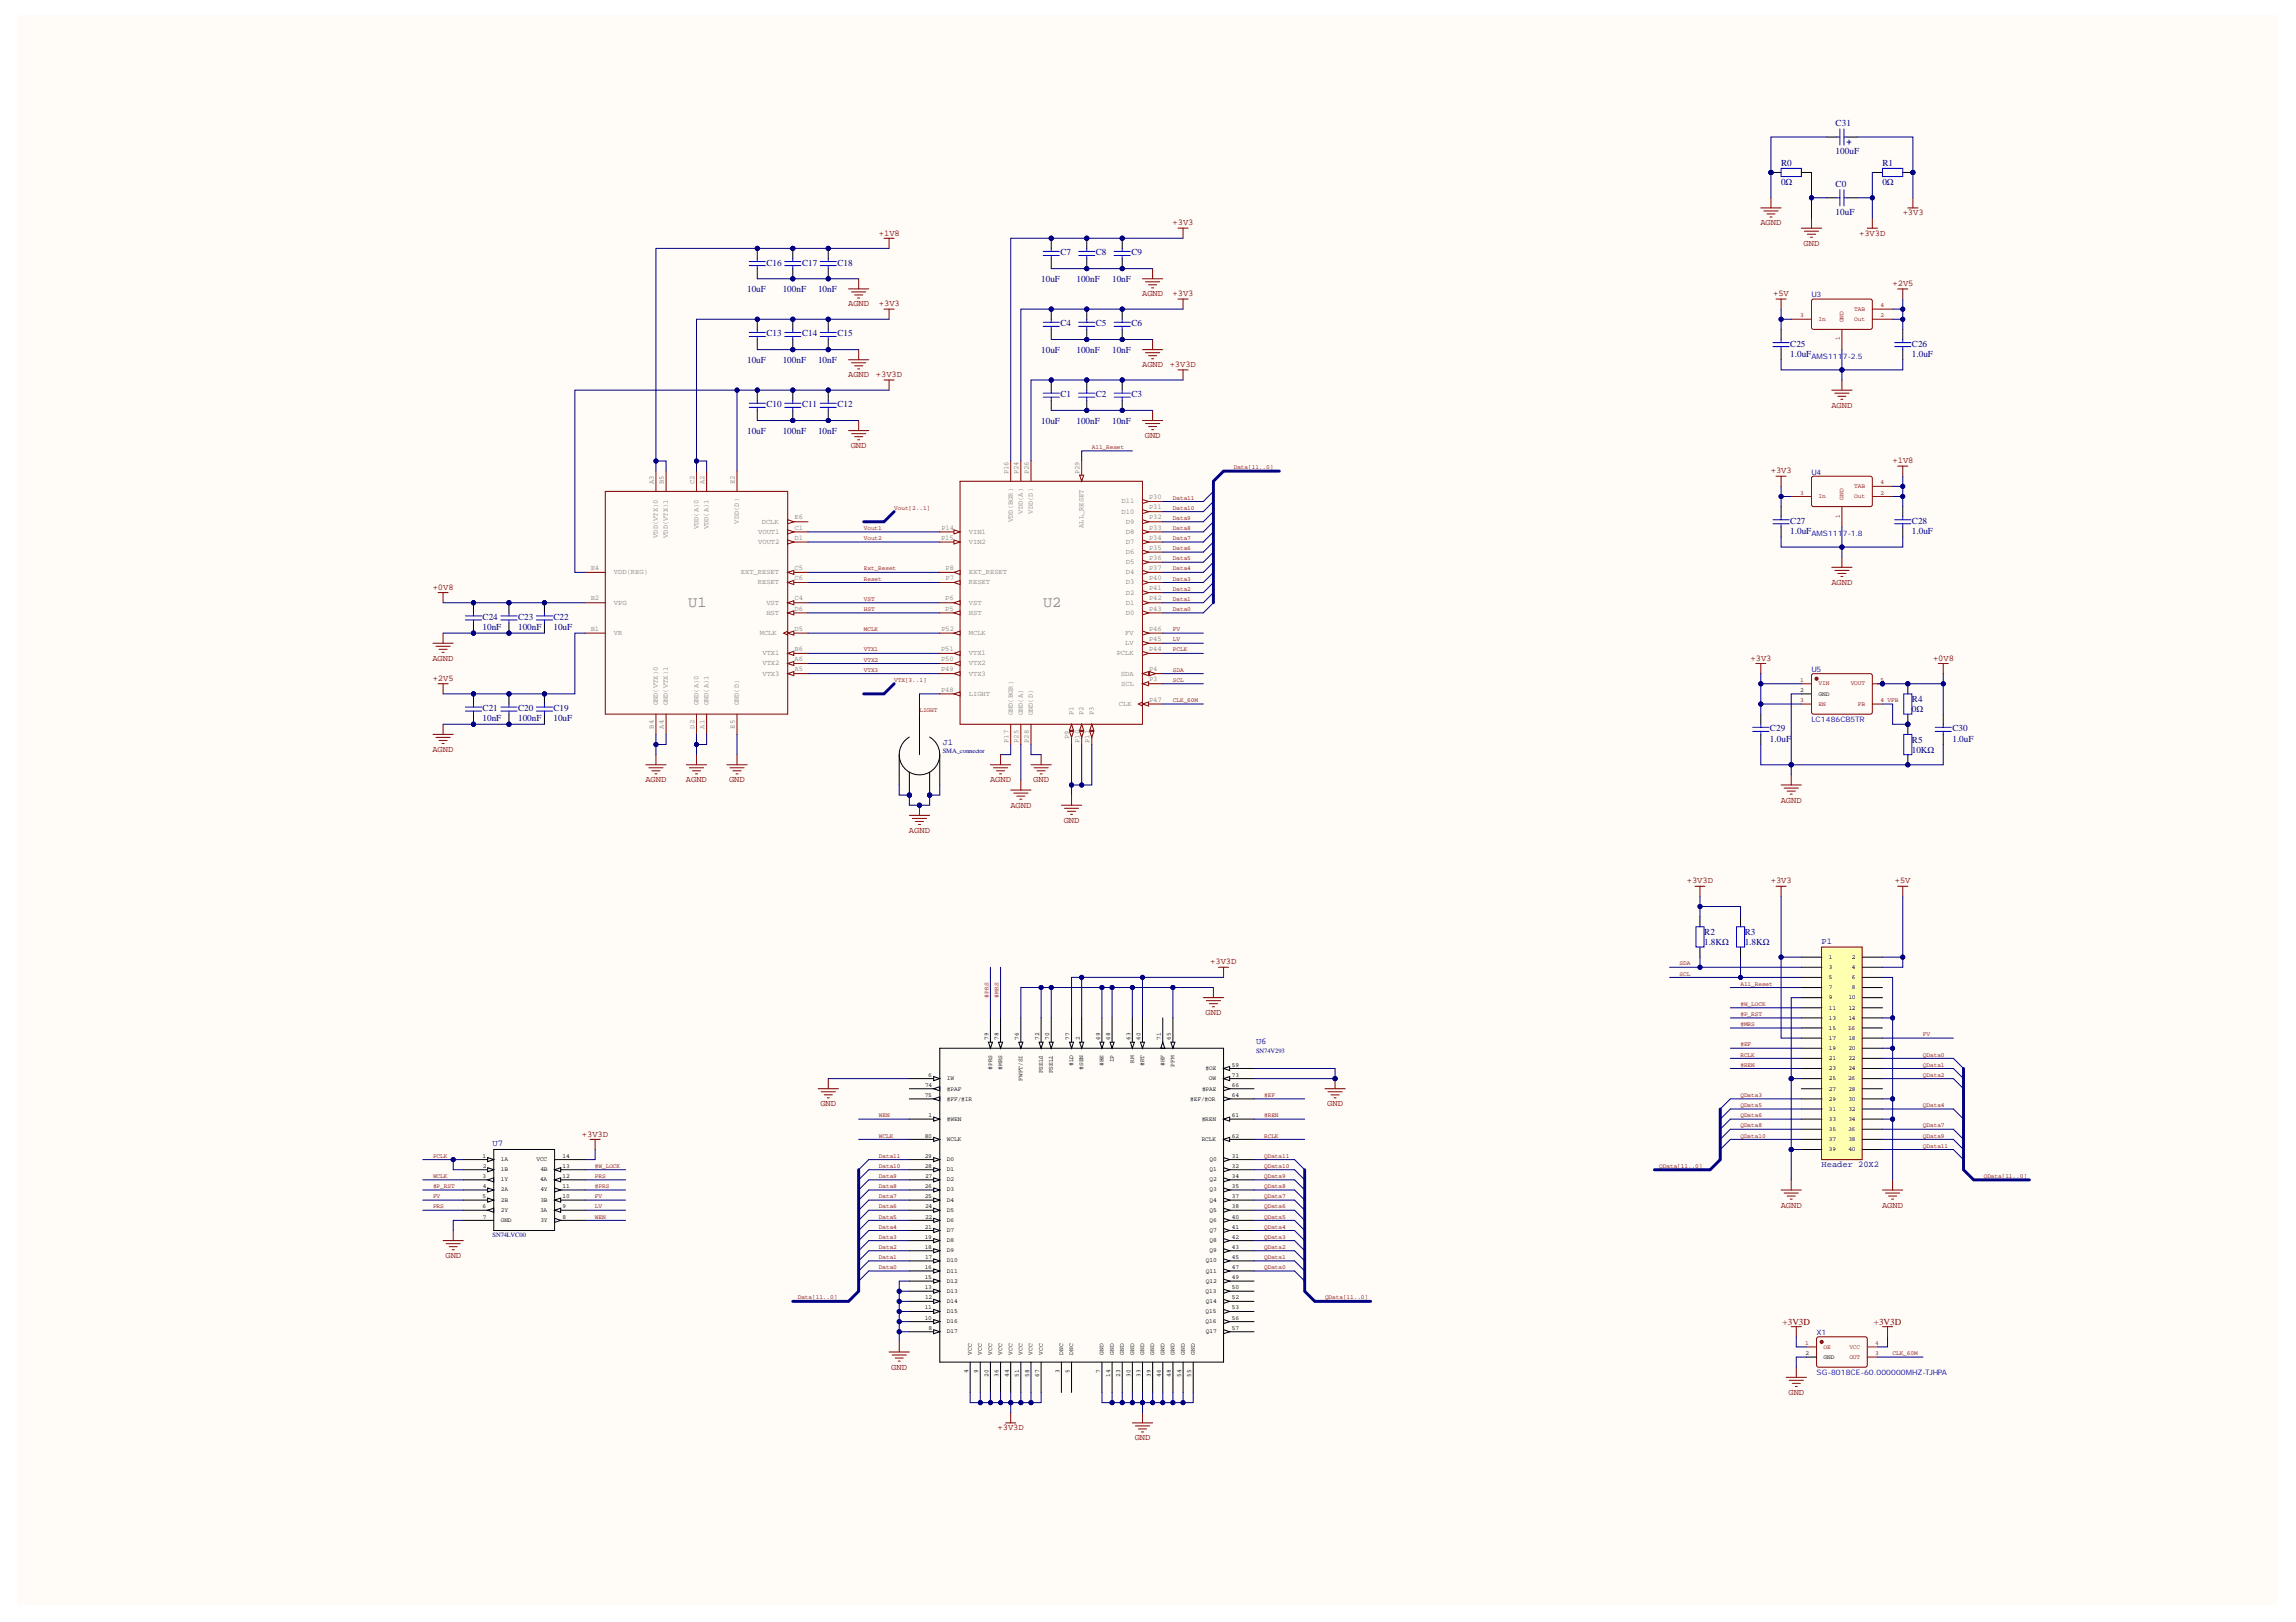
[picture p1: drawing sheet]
<svg xmlns="http://www.w3.org/2000/svg" width="297mm" height="210mm" viewBox="0 0 297 210" stroke-linecap="round" stroke-linejoin="round" font-family="sans-serif">
<defs><g id="words">
<g font-size="2" fill="#808080">
<text x="89" y="78.5">U1</text>
<text x="134.9" y="78.5">U2</text>
</g>
<g font-size="1.2" fill="#000080">
<text x="237.5" y="16.3">C31</text>
<text x="230.4" y="21.5">R0</text>
<text x="230.4" y="23.9">0Ω</text>
<text x="237.5" y="20">100uF</text>
<text x="243.5" y="21.5">R1</text>
<text x="243.5" y="23.9">0Ω</text>
<text x="237.5" y="24.1">C0</text>
<text x="237.5" y="27.8">10uF</text>
<text x="99.1" y="34.4">C16</text>
<text x="103.8" y="34.4">C17</text>
<text x="108.3" y="34.4">C18</text>
<text x="137.2" y="33.1">C7</text>
<text x="141.8" y="33.1">C8</text>
<text x="146.4" y="33.1">C9</text>
<text x="96.7" y="37.8">10uF</text>
<text x="101.3" y="37.8">100nF</text>
<text x="105.8" y="37.8">10nF</text>
<text x="134.7" y="36.5">10uF</text>
<text x="139.3" y="36.5">100nF</text>
<text x="143.9" y="36.5">10nF</text>
<text x="96.7" y="47">10uF</text>
<text x="99.1" y="43.5">C13</text>
<text x="101.3" y="47">100nF</text>
<text x="103.8" y="43.5">C14</text>
<text x="105.8" y="47">10nF</text>
<text x="108.3" y="43.5">C15</text>
<text x="134.7" y="45.7">10uF</text>
<text x="137.2" y="42.2">C4</text>
<text x="139.3" y="45.7">100nF</text>
<text x="141.8" y="42.2">C5</text>
<text x="143.9" y="45.7">10nF</text>
<text x="146.4" y="42.2">C6</text>
<text x="231.6" y="44.9">C25</text>
<text x="231.6" y="46.2">1.0uF</text>
<text x="247.3" y="44.9">C26</text>
<text x="247.3" y="46.2">1.0uF</text>
<text x="99.1" y="52.7">C10</text>
<text x="103.8" y="52.7">C11</text>
<text x="108.3" y="52.7">C12</text>
<text x="137.2" y="51.4">C1</text>
<text x="141.8" y="51.4">C2</text>
<text x="146.4" y="51.4">C3</text>
<text x="96.7" y="56.1">10uF</text>
<text x="101.3" y="56.1">100nF</text>
<text x="105.8" y="56.1">10nF</text>
<text x="134.7" y="54.8">10uF</text>
<text x="139.3" y="54.8">100nF</text>
<text x="143.9" y="54.8">10nF</text>
<text x="231.6" y="67.8">C27</text>
<text x="231.6" y="69.1">1.0uF</text>
<text x="247.3" y="67.8">C28</text>
<text x="247.3" y="69.1">1.0uF</text>
<text x="62.4" y="80.2">C24</text>
<text x="62.4" y="81.6">10nF</text>
<text x="67" y="80.2">C23</text>
<text x="67" y="81.6">100nF</text>
<text x="71.6" y="80.2">C22</text>
<text x="71.6" y="81.6">10uF</text>
<text x="62.4" y="92">C21</text>
<text x="62.4" y="93.4">10nF</text>
<text x="67" y="92">C20</text>
<text x="67" y="93.4">100nF</text>
<text x="71.6" y="92">C19</text>
<text x="71.6" y="93.4">10uF</text>
<text x="229" y="94.7">C29</text>
<text x="229" y="96">1.0uF</text>
<text x="247.3" y="90.9">R4</text>
<text x="247.3" y="92.2">0Ω</text>
<text x="252.6" y="94.7">C30</text>
<text x="252.6" y="96">1.0uF</text>
<text x="247.3" y="96.1">R5</text>
<text x="247.3" y="97.4">10KΩ</text>
<text x="220.5" y="121">R2</text>
<text x="220.5" y="122.3">1.8KΩ</text>
<text x="225.7" y="121">R3</text>
<text x="225.7" y="122.3">1.8KΩ</text>
</g>
<g font-size="1.2" fill="#800000">
<text x="230.6" y="171.4">+3V3D</text>
<text x="242.4" y="171.4">+3V3D</text>
</g>
<g font-size="1.1" fill="#800000">
<text x="151.7" y="29.2">+3V3</text>
<text x="227.7" y="29.2">AGND</text>
<text x="246.2" y="27.9">+3V3</text>
<text x="113.7" y="30.5">+1V8</text>
<text x="233.3" y="31.8">GND</text>
<text x="240.5" y="30.5">+3V3D</text>
<text x="109.7" y="39.7">AGND</text>
<text x="113.7" y="39.7">+3V3</text>
<text x="147.8" y="38.3">AGND</text>
<text x="151.7" y="38.3">+3V3</text>
<text x="229.4" y="38.3">+5V</text>
<text x="244.8" y="37">+2V5</text>
<text x="147.8" y="47.5">AGND</text>
<text x="151.3" y="47.5">+3V3D</text>
<text x="109.7" y="48.8">AGND</text>
<text x="113.3" y="48.8">+3V3D</text>
<text x="236.9" y="52.8">AGND</text>
<text x="110.1" y="58">GND</text>
<text x="148.1" y="56.7">GND</text>
<text x="244.8" y="59.9">+1V8</text>
<text x="229.1" y="61.3">+3V3</text>
<text x="56" y="76.4">+0V8</text>
<text x="236.9" y="75.7">AGND</text>
<text x="55.9" y="85.5">AGND</text>
<text x="56" y="88.1">+2V5</text>
<text x="226.5" y="85.5">+3V3</text>
<text x="250.1" y="85.5">+0V8</text>
<text x="55.9" y="97.3">AGND</text>
<text x="83.5" y="101.3">AGND</text>
<text x="88.7" y="101.3">AGND</text>
<text x="94.3" y="101.3">GND</text>
<text x="128.1" y="101.3">AGND</text>
<text x="133.7" y="101.3">GND</text>
<text x="117.6" y="107.8">AGND</text>
<text x="130.7" y="104.5">AGND</text>
<text x="137.6" y="106.5">GND</text>
<text x="230.4" y="103.9">AGND</text>
<text x="218.2" y="114.3">+3V3D</text>
<text x="229.1" y="114.3">+3V3</text>
<text x="245.1" y="114.3">+5V</text>
<text x="156.6" y="124.8">+3V3D</text>
<text x="156" y="131.4">GND</text>
<text x="106.1" y="143.2">GND</text>
<text x="171.7" y="143.2">GND</text>
<text x="75.3" y="147.1">+3V3D</text>
<text x="230.4" y="156.3">AGND</text>
<text x="243.5" y="156.3">AGND</text>
<text x="57.6" y="162.8">GND</text>
<text x="115.3" y="177.2">GND</text>
<text x="129.1" y="185.1">+3V3D</text>
<text x="231.4" y="180.5">GND</text>
<text x="146.8" y="186.4">GND</text>
</g>
<g font-size="1.1" fill="#000080">
<text x="122" y="96.4">J1</text>
<text x="235.7" y="122.2">P1</text>
<text x="162.5" y="135.2">U6</text>
<text x="63.7" y="148.3">U7</text>
<text x="235.7" y="151">Header 20X2</text>
</g>
<g font-size="1" fill="#00f">
<text x="234.3" y="38.5">U3</text>
<text x="234.3" y="46.5">AMS111</text>
<text x="238.4" y="46.5">7-2.5</text>
<text x="234.3" y="61.4">U4</text>
<text x="234.3" y="69.4">AMS111</text>
<text x="238.4" y="69.4">7-1.8</text>
<text x="234.3" y="87">U5</text>
<text x="234.3" y="93.4">LC1486CB5TR</text>
<text x="235" y="172.8">X1</text>
<text x="235" y="177.9">SG-8018CE-60.000000MHZ-TJHPA</text>
</g>
<g font-size=".9" fill="#808080">
<text x="84.6" y="62.7" transform="rotate(-90 84.6 62.7)">A3</text>
<text x="85.9" y="62.7" transform="rotate(-90 85.9 62.7)">B5</text>
<text x="89.8" y="62.7" transform="rotate(-90 89.8 62.7)">C2</text>
<text x="91.1" y="62.7" transform="rotate(-90 91.1 62.7)">A2</text>
<text x="95.1" y="62.7" transform="rotate(-90 95.1 62.7)">E2</text>
<text x="130.5" y="61.4" transform="rotate(-90 130.5 61.4)">P16</text>
<text x="131.8" y="61.4" transform="rotate(-90 131.8 61.4)">P24</text>
<text x="133.1" y="61.4" transform="rotate(-90 133.1 61.4)">P26</text>
<text x="139.6" y="61.4" transform="rotate(-90 139.6 61.4)">P29</text>
<text x="145.1" y="65.1">D11</text>
<text x="148.7" y="64.6">P30</text>
<text x="148.7" y="65.9">P31</text>
<text x="85.1" y="69.6" transform="rotate(-90 85.1 69.6)">VDD(VTX)0</text>
<text x="86.4" y="69.6" transform="rotate(-90 86.4 69.6)">VDD(VTX)1</text>
<text x="90.3" y="68.5" transform="rotate(-90 90.3 68.5)">VDD(A)0</text>
<text x="91.7" y="68.5" transform="rotate(-90 91.7 68.5)">VDD(A)1</text>
<text x="95.6" y="67.8" transform="rotate(-90 95.6 67.8)">VDD(D)</text>
<text x="98.1" y="70.4">VOUT2</text>
<text x="98.1" y="69.1">VOUT1</text>
<text x="98.6" y="67.8">DCLK</text>
<text x="102.8" y="67.2">E6</text>
<text x="102.8" y="69.8">D1</text>
<text x="102.8" y="68.5">C1</text>
<text x="121.7" y="69.8">P15</text>
<text x="121.8" y="68.5">P14</text>
<text x="125.3" y="69.1">VIN1</text>
<text x="125.3" y="70.4">VIN2</text>
<text x="131" y="67.6" transform="rotate(-90 131 67.6)">VDD(BGR)</text>
<text x="132.3" y="66.5" transform="rotate(-90 132.3 66.5)">VDD(A)</text>
<text x="133.6" y="66.5" transform="rotate(-90 133.6 66.5)">VDD(D)</text>
<text x="140.2" y="68.4" transform="rotate(-90 140.2 68.4)">ALL_RESET</text>
<text x="145.1" y="66.5">D10</text>
<text x="145.7" y="67.8">D9</text>
<text x="145.7" y="69.1">D8</text>
<text x="145.7" y="70.4">D7</text>
<text x="145.7" y="71.7">D6</text>
<text x="148.7" y="67.2">P32</text>
<text x="148.7" y="68.5">P33</text>
<text x="148.7" y="69.8">P34</text>
<text x="148.7" y="71.2">P35</text>
<text x="76.4" y="73.8">E4</text>
<text x="76.4" y="77.7">B2</text>
<text x="79.4" y="74.3">VDD(REG)</text>
<text x="95.8" y="74.3">EXT_RESET</text>
<text x="98" y="75.6">RESET</text>
<text x="102.8" y="73.8">C5</text>
<text x="102.8" y="75.1">C6</text>
<text x="102.8" y="77.7">C4</text>
<text x="122.3" y="77.7">P6</text>
<text x="122.3" y="75.1">P7</text>
<text x="122.3" y="73.8">P8</text>
<text x="125.3" y="75.6">RESET</text>
<text x="125.3" y="74.3">EXT_RESET</text>
<text x="145.7" y="73">D5</text>
<text x="145.7" y="74.3">D4</text>
<text x="145.7" y="75.6">D3</text>
<text x="145.7" y="76.9">D2</text>
<text x="148.7" y="72.5">P36</text>
<text x="148.7" y="73.8">P37</text>
<text x="148.7" y="75.1">P40</text>
<text x="148.7" y="76.4">P41</text>
<text x="148.7" y="77.7">P42</text>
<text x="76.4" y="81.6">B1</text>
<text x="79.4" y="82.2">VR</text>
<text x="79.4" y="78.3">VPG</text>
<text x="98.3" y="82.2">MCLK</text>
<text x="99.1" y="78.3">VST</text>
<text x="99.1" y="79.6">HST</text>
<text x="102.8" y="79">D6</text>
<text x="102.8" y="81.6">D5</text>
<text x="121.8" y="81.6">P52</text>
<text x="122.3" y="79">P5</text>
<text x="125.3" y="79.6">HST</text>
<text x="125.3" y="82.2">MCLK</text>
<text x="125.3" y="78.3">VST</text>
<text x="145.6" y="83.5">LV</text>
<text x="145.6" y="82.2">FV</text>
<text x="145.7" y="78.3">D1</text>
<text x="145.7" y="79.6">D0</text>
<text x="148.7" y="79">P43</text>
<text x="148.7" y="82.9">P45</text>
<text x="148.7" y="81.6">P46</text>
<text x="98.6" y="87.4">VTX3</text>
<text x="98.6" y="86.1">VTX2</text>
<text x="98.6" y="84.8">VTX1</text>
<text x="102.8" y="86.9">A5</text>
<text x="102.8" y="85.6">A6</text>
<text x="102.8" y="84.3">B6</text>
<text x="121.7" y="84.3">P51</text>
<text x="121.7" y="85.6">P50</text>
<text x="121.7" y="86.9">P49</text>
<text x="121.7" y="89.5">P48</text>
<text x="125.3" y="84.8">VTX1</text>
<text x="125.3" y="86.1">VTX2</text>
<text x="125.3" y="87.4">VTX3</text>
<text x="144.5" y="84.8">PCLK</text>
<text x="145" y="87.4">SDA</text>
<text x="145.1" y="88.7">SCL</text>
<text x="148.7" y="84.3">P44</text>
<text x="148.7" y="86.9">P4</text>
<text x="148.7" y="88.2">P3</text>
<text x="84.6" y="94.3" transform="rotate(-90 84.6 94.3)">B4</text>
<text x="85.1" y="91.3" transform="rotate(-90 85.1 91.3)">GND(VTX)0</text>
<text x="85.9" y="94.3" transform="rotate(-90 85.9 94.3)">A4</text>
<text x="86.4" y="91.3" transform="rotate(-90 86.4 91.3)">GND(VTX)1</text>
<text x="89.8" y="94.3" transform="rotate(-90 89.8 94.3)">D2</text>
<text x="90.3" y="91.3" transform="rotate(-90 90.3 91.3)">GND(A)0</text>
<text x="91.1" y="94.3" transform="rotate(-90 91.1 94.3)">A1</text>
<text x="91.7" y="91.3" transform="rotate(-90 91.7 91.3)">GND(A)1</text>
<text x="95.1" y="94.3" transform="rotate(-90 95.1 94.3)">E5</text>
<text x="95.6" y="91.3" transform="rotate(-90 95.6 91.3)">GND(D)</text>
<text x="125.3" y="90.1">LIGHT</text>
<text x="131" y="92.6" transform="rotate(-90 131 92.6)">GND(BGR)</text>
<text x="132.3" y="92.6" transform="rotate(-90 132.3 92.6)">GND(A)</text>
<text x="133.6" y="92.6" transform="rotate(-90 133.6 92.6)">GND(D)</text>
<text x="138.3" y="95.6" transform="rotate(-90 138.3 95.6)">P9</text>
<text x="138.9" y="92.6" transform="rotate(-90 138.9 92.6)">P1</text>
<text x="140.2" y="92.6" transform="rotate(-90 140.2 92.6)">P2</text>
<text x="141.5" y="92.6" transform="rotate(-90 141.5 92.6)">P3</text>
<text x="144.8" y="91.4">CLK</text>
<text x="148.7" y="90.8">P47</text>
<text x="130.5" y="96.1" transform="rotate(-90 130.5 96.1)">P17</text>
<text x="131.8" y="96.2" transform="rotate(-90 131.8 96.2)">P25</text>
<text x="133.1" y="96.1" transform="rotate(-90 133.1 96.1)">P28</text>
<text x="139.6" y="96.1" transform="rotate(-90 139.6 96.1)">P10</text>
<text x="141" y="96.1" transform="rotate(-90 141 96.1)">P11</text>
</g>
<g font-size=".8" fill="#800">
<text x="232.9" y="41">3</text>
<text x="235.3" y="41.5">In</text>
<text x="238.5" y="41.7" transform="rotate(-90 238.5 41.7)">GND</text>
<text x="239.9" y="41.5">Out</text>
<text x="239.9" y="40.2">TAB</text>
<text x="243.3" y="41">2</text>
<text x="243.3" y="39.7">4</text>
<text x="238" y="44.1" transform="rotate(-90 238 44.1)">1</text>
<text x="232.9" y="64">3</text>
<text x="235.3" y="64.5">In</text>
<text x="238.5" y="64.6" transform="rotate(-90 238.5 64.6)">GND</text>
<text x="239.9" y="64.5">Out</text>
<text x="239.9" y="63.2">TAB</text>
<text x="243.3" y="64">2</text>
<text x="243.3" y="62.7">4</text>
<text x="238" y="67" transform="rotate(-90 238 67)">1</text>
<text x="232.9" y="88.2">1</text>
<text x="235.3" y="88.7">VIN</text>
<text x="239.4" y="88.7">VOUT</text>
<text x="243.3" y="88.2">5</text>
<text x="232.9" y="90.9">3</text>
<text x="235.3" y="91.3">EN</text>
<text x="240.4" y="91.3">FB</text>
<text x="243.3" y="90.9">4 VFB</text>
<text x="233.5" y="174.1">1</text>
<text x="235.9" y="174.5">OE</text>
<text x="239.3" y="175.8">OUT</text>
<text x="242.6" y="175.4">3</text>
</g>
<g font-size=".8" fill="#800000">
<text x="141.3" y="58.1">All_Reset</text>
<text x="115.7" y="66">Vout[2..1]</text>
<text x="151.7" y="66">Data10</text>
<text x="151.7" y="64.6">Data11</text>
<text x="159.6" y="60.7">Data[11..0]</text>
<text x="111.8" y="68.6">Vout1</text>
<text x="111.8" y="69.9">Vout2</text>
<text x="151.7" y="71.2">Data6</text>
<text x="151.7" y="69.9">Data7</text>
<text x="151.7" y="68.6">Data8</text>
<text x="151.7" y="67.3">Data9</text>
<text x="111.8" y="73.8">Ext_Reset</text>
<text x="111.8" y="75.1">Reset</text>
<text x="111.8" y="77.7">VST</text>
<text x="151.7" y="77.7">Data1</text>
<text x="151.7" y="76.4">Data2</text>
<text x="151.7" y="75.1">Data3</text>
<text x="151.7" y="73.8">Data4</text>
<text x="151.7" y="72.5">Data5</text>
<text x="111.8" y="79.1">HST</text>
<text x="111.8" y="81.7">MCLK</text>
<text x="151.7" y="79.1">Data0</text>
<text x="151.7" y="81.7">FV</text>
<text x="151.7" y="83">LV</text>
<text x="111.8" y="84.3">VTX1</text>
<text x="111.8" y="85.6">VTX2</text>
<text x="111.8" y="86.9">VTX3</text>
<text x="115.7" y="88.2">VTX[3..1]</text>
<text x="151.7" y="84.3">PCLK</text>
<text x="151.7" y="86.9">SDA</text>
<text x="151.7" y="88.2">SCL</text>
<text x="119" y="92.2">LIGHT</text>
<text x="151.7" y="90.9">CLK_60M</text>
<text x="217.3" y="124.9">SDA</text>
<text x="127.9" y="129.1" transform="rotate(-90 127.9 129.1)">#PRS</text>
<text x="129.2" y="129.1" transform="rotate(-90 129.2 129.1)">#MRS</text>
<text x="217.3" y="126.2">SCL</text>
<text x="225.2" y="127.6">All_Reset</text>
<text x="225.2" y="131.5">#P_RST</text>
<text x="225.2" y="130.2">#W_LOCK</text>
<text x="225.2" y="135.4">#EF</text>
<text x="225.2" y="136.7">RCLK</text>
<text x="225.2" y="132.8">#MRS</text>
<text x="248.8" y="136.7">QData0</text>
<text x="248.8" y="134.1">FV</text>
<text x="163.6" y="142">#EF</text>
<text x="225.2" y="138">#REN</text>
<text x="225.2" y="142">QData3</text>
<text x="225.2" y="143.3">QData5</text>
<text x="248.8" y="138">QData1</text>
<text x="248.8" y="139.4">QData2</text>
<text x="248.8" y="143.3">QData4</text>
<text x="56" y="149.8">PCLK</text>
<text x="113.7" y="149.8">Data11</text>
<text x="113.7" y="147.2">WCLK</text>
<text x="113.7" y="144.6">WEN</text>
<text x="163.6" y="149.8">QData11</text>
<text x="163.6" y="147.2">RCLK</text>
<text x="163.6" y="144.6">#REN</text>
<text x="225.2" y="144.6">QData6</text>
<text x="225.2" y="145.9">QData8</text>
<text x="225.2" y="147.2">QData10</text>
<text x="248.8" y="145.9">QData7</text>
<text x="248.8" y="147.2">QData9</text>
<text x="248.8" y="148.5">QData11</text>
<text x="56" y="152.5">WCLK</text>
<text x="56" y="153.8">#P_RST</text>
<text x="56" y="155.1">FV</text>
<text x="77" y="155.1">FV</text>
<text x="77" y="153.8">#PRS</text>
<text x="77" y="151.1">#W_LOCK</text>
<text x="77" y="152.5">PRS</text>
<text x="113.7" y="151.1">Data10</text>
<text x="113.7" y="152.5">Data9</text>
<text x="113.7" y="153.8">Data8</text>
<text x="113.7" y="155.1">Data7</text>
<text x="163.6" y="151.1">QData10</text>
<text x="163.6" y="152.5">QData9</text>
<text x="163.6" y="153.8">QData8</text>
<text x="163.6" y="155.1">QData7</text>
<text x="214.7" y="151.1">QData[11..0]</text>
<text x="256.6" y="152.5">QData[11..0]</text>
<text x="56" y="156.4">PRS</text>
<text x="77" y="157.7">WEN</text>
<text x="77" y="156.4">LV</text>
<text x="113.7" y="156.4">Data6</text>
<text x="113.7" y="157.7">Data5</text>
<text x="113.7" y="159">Data4</text>
<text x="113.7" y="160.3">Data3</text>
<text x="113.7" y="161.6">Data2</text>
<text x="163.6" y="156.4">QData6</text>
<text x="163.6" y="157.7">QData5</text>
<text x="163.6" y="159">QData4</text>
<text x="163.6" y="160.3">QData3</text>
<text x="163.6" y="161.6">QData2</text>
<text x="113.7" y="162.9">Data1</text>
<text x="113.7" y="164.2">Data0</text>
<text x="163.6" y="162.9">QData1</text>
<text x="163.6" y="164.2">QData0</text>
<text x="103.2" y="168.1">Data[11..0]</text>
<text x="171.4" y="168.1">QData[11..0]</text>
<text x="244.8" y="175.4">CLK_60M</text>
</g>
<g font-size=".8">
<text x="232.9" y="89.5">2</text>
<text x="235.3" y="90">GND</text>
<text x="236.6" y="124.1">1</text>
<text x="236.6" y="125.4">3</text>
<text x="239.6" y="124.1">2</text>
<text x="239.6" y="125.4">4</text>
<text x="236.6" y="126.7">5</text>
<text x="236.6" y="128">7</text>
<text x="236.6" y="129.3">9</text>
<text x="236.6" y="130.6">11</text>
<text x="236.6" y="132">13</text>
<text x="239.1" y="129.3">10</text>
<text x="239.1" y="130.6">12</text>
<text x="239.1" y="132">14</text>
<text x="239.6" y="126.7">6</text>
<text x="239.6" y="128">8</text>
<text x="127.9" y="134.6" transform="rotate(-90 127.9 134.6)">79</text>
<text x="129.2" y="134.6" transform="rotate(-90 129.2 134.6)">78</text>
<text x="131.8" y="134.6" transform="rotate(-90 131.8 134.6)">76</text>
<text x="134.4" y="134.6" transform="rotate(-90 134.4 134.6)">72</text>
<text x="135.8" y="134.6" transform="rotate(-90 135.8 134.6)">70</text>
<text x="138.4" y="134.6" transform="rotate(-90 138.4 134.6)">77</text>
<text x="138.8" y="138" transform="rotate(-90 138.8 138)">#LD</text>
<text x="139.7" y="134.6" transform="rotate(-90 139.7 134.6)">2</text>
<text x="142.3" y="134.6" transform="rotate(-90 142.3 134.6)">69</text>
<text x="142.8" y="138" transform="rotate(-90 142.8 138)">#BE</text>
<text x="143.6" y="134.6" transform="rotate(-90 143.6 134.6)">68</text>
<text x="144.1" y="137.5" transform="rotate(-90 144.1 137.5)">IP</text>
<text x="146.2" y="134.6" transform="rotate(-90 146.2 134.6)">63</text>
<text x="146.7" y="137.5" transform="rotate(-90 146.7 137.5)">RM</text>
<text x="147.6" y="134.6" transform="rotate(-90 147.6 134.6)">60</text>
<text x="148" y="138" transform="rotate(-90 148 138)">#RT</text>
<text x="150.2" y="134.6" transform="rotate(-90 150.2 134.6)">71</text>
<text x="150.6" y="138" transform="rotate(-90 150.6 138)">#HF</text>
<text x="151.5" y="134.6" transform="rotate(-90 151.5 134.6)">65</text>
<text x="236.6" y="133.3">15</text>
<text x="236.6" y="134.6">17</text>
<text x="236.6" y="135.9">19</text>
<text x="236.6" y="137.2">21</text>
<text x="239.1" y="133.3">16</text>
<text x="239.1" y="134.6">18</text>
<text x="239.1" y="135.9">20</text>
<text x="239.1" y="137.2">22</text>
<text x="119.6" y="142">75</text>
<text x="119.7" y="140.7">74</text>
<text x="120.1" y="139.4">6</text>
<text x="122.5" y="139.8">IW</text>
<text x="122.5" y="141.1">#PAF</text>
<text x="122.5" y="142.4">#FF/#IR</text>
<text x="128.3" y="138.4" transform="rotate(-90 128.3 138.4)">#PRS</text>
<text x="129.7" y="138.4" transform="rotate(-90 129.7 138.4)">#MRS</text>
<text x="132.3" y="139.9" transform="rotate(-90 132.3 139.9)">FWFT/SI</text>
<text x="134.9" y="138.9" transform="rotate(-90 134.9 138.9)">FSEL0</text>
<text x="136.2" y="138.9" transform="rotate(-90 136.2 138.9)">FSEL1</text>
<text x="140.2" y="138.5" transform="rotate(-90 140.2 138.5)">#SEN</text>
<text x="152" y="138" transform="rotate(-90 152 138)">PFM</text>
<text x="154" y="142.4">#EF/#OR</text>
<text x="155.5" y="141.1">#PAE</text>
<text x="156" y="138.5">#OE</text>
<text x="156.4" y="139.8">OW</text>
<text x="159.4" y="138">59</text>
<text x="159.4" y="142">64</text>
<text x="159.4" y="140.7">66</text>
<text x="159.4" y="139.4">73</text>
<text x="236.6" y="138.5">23</text>
<text x="236.6" y="139.8">25</text>
<text x="236.6" y="141.1">27</text>
<text x="236.6" y="142.4">29</text>
<text x="236.6" y="143.7">31</text>
<text x="239.1" y="139.8">26</text>
<text x="239.1" y="138.5">24</text>
<text x="239.1" y="141.1">28</text>
<text x="239.1" y="142.4">30</text>
<text x="239.1" y="143.7">32</text>
<text x="62.4" y="149.8">1</text>
<text x="72.8" y="149.8">14</text>
<text x="119.6" y="149.8">29</text>
<text x="119.6" y="147.2">80</text>
<text x="120.1" y="144.6">1</text>
<text x="122.5" y="145">#WEN</text>
<text x="122.5" y="147.6">WCLK</text>
<text x="155.5" y="145">#REN</text>
<text x="155.5" y="147.6">RCLK</text>
<text x="159.4" y="149.8">31</text>
<text x="159.4" y="144.6">61</text>
<text x="159.4" y="147.2">62</text>
<text x="236.6" y="145">33</text>
<text x="236.6" y="146.3">35</text>
<text x="236.6" y="147.6">37</text>
<text x="236.6" y="148.9">39</text>
<text x="239.1" y="146.3">36</text>
<text x="239.1" y="145">34</text>
<text x="239.1" y="147.6">38</text>
<text x="239.1" y="148.9">40</text>
<text x="62.4" y="152.5">3</text>
<text x="62.4" y="155.1">5</text>
<text x="62.5" y="151.1">2</text>
<text x="62.5" y="153.8">4</text>
<text x="64.8" y="150.3">1A</text>
<text x="64.8" y="151.6">1B</text>
<text x="64.8" y="152.9">1Y</text>
<text x="64.8" y="154.2">2A</text>
<text x="64.8" y="155.5">2B</text>
<text x="69.4" y="150.3">VCC</text>
<text x="69.9" y="152.9">4A</text>
<text x="69.9" y="155.5">3B</text>
<text x="69.9" y="154.2">4Y</text>
<text x="69.9" y="151.6">4B</text>
<text x="72.8" y="155.1">10</text>
<text x="72.8" y="153.8">11</text>
<text x="72.8" y="152.5">12</text>
<text x="72.8" y="151.1">13</text>
<text x="119.6" y="155.1">25</text>
<text x="119.6" y="153.8">26</text>
<text x="119.6" y="151.1">28</text>
<text x="119.7" y="152.5">27</text>
<text x="122.5" y="155.5">D4</text>
<text x="122.5" y="154.2">D3</text>
<text x="122.5" y="152.9">D2</text>
<text x="122.5" y="151.6">D1</text>
<text x="122.5" y="150.3">D0</text>
<text x="156.5" y="150.3">Q0</text>
<text x="156.5" y="151.6">Q1</text>
<text x="156.5" y="152.9">Q2</text>
<text x="156.5" y="154.2">Q3</text>
<text x="156.5" y="155.5">Q4</text>
<text x="159.4" y="151.1">32</text>
<text x="159.4" y="152.5">34</text>
<text x="159.4" y="153.8">35</text>
<text x="159.4" y="155.1">37</text>
<text x="62.4" y="156.4">6</text>
<text x="62.5" y="157.7">7</text>
<text x="64.8" y="156.8">2Y</text>
<text x="64.8" y="158.1">GND</text>
<text x="69.9" y="156.8">3A</text>
<text x="69.9" y="158.1">3Y</text>
<text x="72.8" y="157.7">8</text>
<text x="72.8" y="156.4">9</text>
<text x="119.6" y="161.6">18</text>
<text x="119.6" y="160.3">19</text>
<text x="119.6" y="159">21</text>
<text x="119.7" y="157.7">22</text>
<text x="119.7" y="156.4">24</text>
<text x="122.5" y="160.7">D8</text>
<text x="122.5" y="159.4">D7</text>
<text x="122.5" y="158.1">D6</text>
<text x="122.5" y="156.8">D5</text>
<text x="156.5" y="156.8">Q5</text>
<text x="156.5" y="158.1">Q6</text>
<text x="156.5" y="159.4">Q7</text>
<text x="156.5" y="160.7">Q8</text>
<text x="159.4" y="156.4">38</text>
<text x="159.4" y="157.7">40</text>
<text x="159.4" y="159">41</text>
<text x="159.4" y="160.3">42</text>
<text x="159.4" y="161.6">43</text>
<text x="119.6" y="166.8">13</text>
<text x="119.6" y="165.5">15</text>
<text x="119.6" y="164.2">16</text>
<text x="119.7" y="162.9">17</text>
<text x="122.5" y="167.3">D13</text>
<text x="122.5" y="166">D12</text>
<text x="122.5" y="164.7">D11</text>
<text x="122.5" y="163.4">D10</text>
<text x="122.5" y="162.1">D9</text>
<text x="156" y="167.3">Q13</text>
<text x="156" y="163.4">Q10</text>
<text x="156" y="164.7">Q11</text>
<text x="156" y="166">Q12</text>
<text x="156.5" y="162.1">Q9</text>
<text x="159.4" y="162.9">45</text>
<text x="159.4" y="164.2">47</text>
<text x="159.4" y="165.5">49</text>
<text x="159.4" y="166.8">50</text>
<text x="119.6" y="170.8">10</text>
<text x="119.6" y="169.5">11</text>
<text x="119.7" y="168.1">12</text>
<text x="120.1" y="172.1">8</text>
<text x="122.5" y="172.5">D17</text>
<text x="122.5" y="171.2">D16</text>
<text x="122.5" y="169.9">D15</text>
<text x="122.5" y="168.6">D14</text>
<text x="156" y="169.9">Q15</text>
<text x="156" y="171.2">Q16</text>
<text x="156" y="168.6">Q14</text>
<text x="156" y="172.5">Q17</text>
<text x="159.4" y="168.1">52</text>
<text x="159.4" y="169.5">53</text>
<text x="159.4" y="170.8">56</text>
<text x="159.4" y="172.1">57</text>
<text x="125.3" y="177.7" transform="rotate(-90 125.3 177.7)">4</text>
<text x="125.7" y="175.3" transform="rotate(-90 125.7 175.3)">VCC</text>
<text x="126.6" y="177.7" transform="rotate(-90 126.6 177.7)">9</text>
<text x="127" y="175.3" transform="rotate(-90 127 175.3)">VCC</text>
<text x="127.9" y="178.2" transform="rotate(-90 127.9 178.2)">20</text>
<text x="128.3" y="175.3" transform="rotate(-90 128.3 175.3)">VCC</text>
<text x="129.2" y="178.2" transform="rotate(-90 129.2 178.2)">36</text>
<text x="129.7" y="175.3" transform="rotate(-90 129.7 175.3)">VCC</text>
<text x="130.5" y="178.2" transform="rotate(-90 130.5 178.2)">44</text>
<text x="131" y="175.3" transform="rotate(-90 131 175.3)">VCC</text>
<text x="131.8" y="178.2" transform="rotate(-90 131.8 178.2)">51</text>
<text x="132.3" y="175.3" transform="rotate(-90 132.3 175.3)">VCC</text>
<text x="133.1" y="178.2" transform="rotate(-90 133.1 178.2)">58</text>
<text x="133.6" y="175.3" transform="rotate(-90 133.6 175.3)">VCC</text>
<text x="134.4" y="178.2" transform="rotate(-90 134.4 178.2)">67</text>
<text x="134.9" y="175.3" transform="rotate(-90 134.9 175.3)">VCC</text>
<text x="137.1" y="177.7" transform="rotate(-90 137.1 177.7)">3</text>
<text x="137.5" y="175.3" transform="rotate(-90 137.5 175.3)">DNC</text>
<text x="138.4" y="177.7" transform="rotate(-90 138.4 177.7)">5</text>
<text x="138.8" y="175.3" transform="rotate(-90 138.8 175.3)">DNC</text>
<text x="142.3" y="177.7" transform="rotate(-90 142.3 177.7)">7</text>
<text x="142.8" y="175.3" transform="rotate(-90 142.8 175.3)">GND</text>
<text x="143.6" y="178.2" transform="rotate(-90 143.6 178.2)">14</text>
<text x="144.1" y="175.3" transform="rotate(-90 144.1 175.3)">GND</text>
<text x="144.9" y="178.2" transform="rotate(-90 144.9 178.2)">23</text>
<text x="145.4" y="175.3" transform="rotate(-90 145.4 175.3)">GND</text>
<text x="146.2" y="178.2" transform="rotate(-90 146.2 178.2)">30</text>
<text x="146.7" y="175.3" transform="rotate(-90 146.7 175.3)">GND</text>
<text x="147.6" y="178.2" transform="rotate(-90 147.6 178.2)">33</text>
<text x="148" y="175.3" transform="rotate(-90 148 175.3)">GND</text>
<text x="148.9" y="178.2" transform="rotate(-90 148.9 178.2)">39</text>
<text x="149.3" y="175.3" transform="rotate(-90 149.3 175.3)">GND</text>
<text x="150.2" y="178.2" transform="rotate(-90 150.2 178.2)">46</text>
<text x="150.6" y="175.3" transform="rotate(-90 150.6 175.3)">GND</text>
<text x="151.5" y="178.2" transform="rotate(-90 151.5 178.2)">48</text>
<text x="152" y="175.3" transform="rotate(-90 152 175.3)">GND</text>
<text x="152.8" y="178.2" transform="rotate(-90 152.8 178.2)">54</text>
<text x="153.3" y="175.3" transform="rotate(-90 153.3 175.3)">GND</text>
<text x="154.1" y="178.2" transform="rotate(-90 154.1 178.2)">55</text>
<text x="154.6" y="175.3" transform="rotate(-90 154.6 175.3)">GND</text>
<text x="233.6" y="175.4">2</text>
<text x="235.9" y="175.8">GND</text>
</g>
<g font-size=".8" fill="#000080">
<text x="122" y="97.5">SMA_connector</text>
<text x="162.5" y="136.3">SN74V293</text>
<text x="63.7" y="160.1">SN74LVC00</text>
</g>
<g font-size=".8" fill="#f00">
<text x="239.3" y="174.5">VCC</text>
<text x="242.6" y="174.1">4</text>
</g>
</g></defs>
<g fill="#fffcf8">
<path d="M2.2 2h292.5v205.7h-292.5z" fill-rule="evenodd"/>
<path d="M2.2 2h292.5v205.7h-292.5z" fill-rule="evenodd"/>
</g>
<path d="M121.6 68.8h2.6M124.2 62.3h23.6v31.4h-23.6z" fill="none" stroke="#800000" stroke-width=".13"/>
<path d="M123.4 68.6l.8 .2-.8 .3z" fill="#f8fcff"/>
<path d="M121.6 70.1h2.6M123.4 68.6l.8 .2-.8 .3z" fill="none" stroke="#800000" stroke-width=".13"/>
<path d="M123.4 69.9l.8 .2-.8 .3z" fill="#f8fcff"/>
<path d="M121.6 79.3h2.6M123.4 69.9l.8 .2-.8 .3z" fill="none" stroke="#800000" stroke-width=".13"/>
<path d="M123.4 79.3l.8-.3v.6z" fill="#f8fcff"/>
<path d="M123.4 79.3l.8-.3v.6zM121.6 81.9h2.6" fill="none" stroke="#800000" stroke-width=".13"/>
<path d="M123.4 81.9l.8-.2v.5z" fill="#f8fcff"/>
<path d="M121.6 84.6h2.6M123.4 81.9l.8-.2v.5z" fill="none" stroke="#800000" stroke-width=".13"/>
<path d="M123.4 84.6l.8-.3v.5z" fill="#f8fcff"/>
<path d="M121.6 85.9h2.6M123.4 84.6l.8-.3v.5z" fill="none" stroke="#800000" stroke-width=".13"/>
<path d="M123.4 85.9l.8-.3v.5z" fill="#f8fcff"/>
<path d="M121.6 87.2h2.6M123.4 85.9l.8-.3v.5z" fill="none" stroke="#800000" stroke-width=".13"/>
<path d="M123.4 87.2l.8-.3v.5z" fill="#f8fcff"/>
<path d="M121.6 89.8h2.6M123.4 87.2l.8-.3v.5z" fill="none" stroke="#800000" stroke-width=".13"/>
<path d="M123.4 89.8l.8-.3v.6z" fill="#f8fcff"/>
<path d="M123.4 89.8l.8-.3v.6zM133.4 93.7v2.6M138.6 93.7v2.6" fill="none" stroke="#800000" stroke-width=".13"/>
<path d="M138.6 93.7l.3 .8h-.5z" fill="#f8fcff"/>
<path d="M138.6 93.7l.3 .8h-.5z" fill="none" stroke="#800000" stroke-width=".13"/>
<path d="M138.4 94.6h.5l-.3 .8z" fill="#f8fcff"/>
<path d="M138.4 94.6h.5l-.3 .8zM139.9 93.7v2.6" fill="none" stroke="#800000" stroke-width=".13"/>
<path d="M139.9 93.7l.3 .8h-.5z" fill="#f8fcff"/>
<path d="M139.9 93.7l.3 .8h-.5z" fill="none" stroke="#800000" stroke-width=".13"/>
<path d="M139.7 94.6h.5l-.3 .8z" fill="#f8fcff"/>
<path d="M139.7 94.6h.5l-.3 .8zM141.2 93.7v2.6" fill="none" stroke="#800000" stroke-width=".13"/>
<path d="M141.2 93.7l.3 .8h-.5z" fill="#f8fcff"/>
<path d="M141.2 93.7l.3 .8h-.5z" fill="none" stroke="#800000" stroke-width=".13"/>
<path d="M141 94.6h.5l-.3 .8z" fill="#f8fcff"/>
<path d="M121.6 78h2.6M141 94.6h.5l-.3 .8z" fill="none" stroke="#800000" stroke-width=".13"/>
<path d="M123.4 78l.8-.3v.6z" fill="#f8fcff"/>
<path d="M121.6 75.4h2.6M123.4 78l.8-.3v.6z" fill="none" stroke="#800000" stroke-width=".13"/>
<path d="M123.4 75.4l.8-.3v.5z" fill="#f8fcff"/>
<path d="M121.6 74.1h2.6M123.4 75.4l.8-.3v.5z" fill="none" stroke="#800000" stroke-width=".13"/>
<path d="M123.4 74.1l.8-.3v.5z" fill="#f8fcff"/>
<path d="M132.1 59.7v2.6M139.9 59.7v2.6M123.4 74.1l.8-.3v.5z" fill="none" stroke="#800000" stroke-width=".13"/>
<path d="M139.7 61.5h.5l-.3 .8z" fill="#f8fcff"/>
<path d="M139.7 61.5h.5l-.3 .8zM147.8 64.9h2.6" fill="none" stroke="#800000" stroke-width=".13"/>
<path d="M147.8 64.6l.8 .3-.8 .3z" fill="#f8fcff"/>
<path d="M147.8 64.6l.8 .3-.8 .3zM147.8 66.2h2.6" fill="none" stroke="#800000" stroke-width=".13"/>
<path d="M147.8 65.9l.8 .3-.8 .3z" fill="#f8fcff"/>
<path d="M147.8 65.9l.8 .3-.8 .3zM147.8 67.5h2.6" fill="none" stroke="#800000" stroke-width=".13"/>
<path d="M147.8 67.3l.8 .2-.8 .3z" fill="#f8fcff"/>
<path d="M147.8 67.3l.8 .2-.8 .3zM147.8 68.8h2.6" fill="none" stroke="#800000" stroke-width=".13"/>
<path d="M147.8 68.6l.8 .2-.8 .3z" fill="#f8fcff"/>
<path d="M147.8 68.6l.8 .2-.8 .3zM147.8 70.1h2.6" fill="none" stroke="#800000" stroke-width=".13"/>
<path d="M147.8 69.9l.8 .2-.8 .3z" fill="#f8fcff"/>
<path d="M147.8 69.9l.8 .2-.8 .3zM147.8 72.8h2.6" fill="none" stroke="#800000" stroke-width=".13"/>
<path d="M147.8 72.5l.8 .3-.8 .2z" fill="#f8fcff"/>
<path d="M147.8 72.5l.8 .3-.8 .2zM147.8 71.4h2.6" fill="none" stroke="#800000" stroke-width=".13"/>
<path d="M147.8 71.2l.8 .2-.8 .3z" fill="#f8fcff"/>
<path d="M147.8 71.2l.8 .2-.8 .3zM147.8 74.1h2.6" fill="none" stroke="#800000" stroke-width=".13"/>
<path d="M147.8 73.8l.8 .3-.8 .2z" fill="#f8fcff"/>
<path d="M147.8 73.8l.8 .3-.8 .2zM147.8 75.4h2.6" fill="none" stroke="#800000" stroke-width=".13"/>
<path d="M147.8 75.1l.8 .3-.8 .2z" fill="#f8fcff"/>
<path d="M147.8 75.1l.8 .3-.8 .2zM147.8 76.7h2.6" fill="none" stroke="#800000" stroke-width=".13"/>
<path d="M147.8 76.4l.8 .3-.8 .3z" fill="#f8fcff"/>
<path d="M147.8 76.4l.8 .3-.8 .3zM147.8 78h2.6" fill="none" stroke="#800000" stroke-width=".13"/>
<path d="M147.8 77.7l.8 .3-.8 .3z" fill="#f8fcff"/>
<path d="M147.8 77.7l.8 .3-.8 .3zM147.8 79.3h2.6" fill="none" stroke="#800000" stroke-width=".13"/>
<path d="M147.8 79l.8 .3-.8 .3z" fill="#f8fcff"/>
<path d="M147.8 79l.8 .3-.8 .3zM147.8 83.2h2.6" fill="none" stroke="#800000" stroke-width=".13"/>
<path d="M147.8 83l.8 .2-.8 .3z" fill="#f8fcff"/>
<path d="M147.8 83l.8 .2-.8 .3zM147.8 84.6h2.6" fill="none" stroke="#800000" stroke-width=".13"/>
<path d="M147.8 84.3l.8 .3-.8 .2z" fill="#f8fcff"/>
<path d="M147.8 84.3l.8 .3-.8 .2zM147.8 87.2h2.6" fill="none" stroke="#800000" stroke-width=".13"/>
<path d="M147.8 87.2l.8-.3v.5z" fill="#f8fcff"/>
<path d="M147.8 87.2l.8-.3v.5z" fill="none" stroke="#800000" stroke-width=".13"/>
<path d="M148.7 86.9l.8 .3-.8 .2z" fill="#f8fcff"/>
<path d="M147.8 88.5h2.6M148.7 86.9l.8 .3-.8 .2z" fill="none" stroke="#800000" stroke-width=".13"/>
<path d="M147.8 88.5l.8-.3v.5z" fill="#f8fcff"/>
<path d="M147.8 88.5l.8-.3v.5zM147.8 91.1h2.6" fill="none" stroke="#800000" stroke-width=".13"/>
<path d="M147.8 91.1l.8-.3v.6z" fill="#f8fcff"/>
<path d="M147.8 91.1l.8-.3v.6zM147.8 90.8l-.5 .3 .5 .3M147.8 81.9h2.6" fill="none" stroke="#800000" stroke-width=".13"/>
<path d="M147.8 81.7l.8 .2-.8 .3z" fill="#f8fcff"/>
<g fill="none" stroke="#800000" stroke-width=".13">
<path d="M130.8 59.7v2.6M133.4 59.7v2.6M229.8 61.6h1.3M230.4 61.6v1.3M237 73.4h2.6M237.4 73.8h1.8M237.8 74.2h1M238.2 74.6h.2M238.3 72.1v1.3M245.5 60.3h1.3M246.2 60.3v1.3M94 99h2.7"/>
<path d="M94.4 99.4h1.9M94.8 99.8h1.1M95.3 97.7v1.3M130.8 93.7v2.6M132.1 93.7v2.6M133.4 99h2.6M133.8 99.4h1.8M134.2 99.8h1M134.7 97.7v1.3M147.8 81.7l.8 .2-.8 .3zM95.2 100.1h.3M134.6 100.1h.2"/>
<path d="M137.3 104.2h2.6M137.7 104.6h1.8M138.1 105h1.1M138.5 105.4h.3M138.6 102.9v1.3M229.8 114.7h1.3M230.4 114.7v1.3M245.5 114.7h1.3M246.2 114.7v1.3M230.4 154h2.6M230.8 154.4h1.9M231.2 154.8h1.1"/>
<path d="M231.6 155.2h.3M231.7 152.7v1.3M243.5 154h2.7M243.9 154.4h1.9M244.3 154.8h1.1M244.7 155.2h.3M244.9 152.7v1.3M231.1 178.2h2.6M231.5 178.6h1.8M231.9 179h1M232.3 179.4h.2M232.4 176.9v1.3"/>
<path d="M243.5 171.7h1.4M244.2 171.7v1.3"/>
</g>
<path d="M231.7 64.3h2.7M234.4 61.8l.2-.2 7.5 .1 .1 .2v3.5l-.2 .2-7.5-.1-.1-.2zM238.3 65.6v2.6M242.2 64.3h2.7M242.2 62.9h2.7" fill="none" stroke="#800" stroke-width=".13"/>
<path d="M235.7 122.6h5.2v27.5h-5.2z" fill-rule="evenodd" fill="#ffffb0"/>
<path d="M235.7 122.6h5.2v27.5h-5.2z" fill="none" stroke="#800000" stroke-width=".13"/>
<g fill="none" stroke="#000" stroke-width=".13">
<path d="M233 123.9h2.7M233 125.2h2.7M233 126.5h2.7M233 127.8h2.7M233 129.1h2.7M233 130.4h2.7M233 131.7h2.7M233 133h2.7M233 134.3h2.7M233 135.7h2.7M233 137h2.7M233 138.3h2.7"/>
<path d="M233 139.6h2.7M240.9 123.9h2.6M240.9 125.2h2.6M240.9 126.5h2.6M240.9 127.8h2.6M240.9 129.1h2.6M240.9 130.4h2.6M240.9 131.7h2.6M240.9 133h2.6M240.9 134.3h2.6M240.9 135.7h2.6M240.9 137h2.6"/>
<path d="M240.9 138.3h2.6M240.9 139.6h2.6M233 140.9h2.7M233 142.2h2.7M233 143.5h2.7M233 144.8h2.7M233 146.1h2.7M233 147.4h2.7M233 148.8h2.7M240.9 140.9h2.6M240.9 142.2h2.6M240.9 143.5h2.6"/>
<path d="M240.9 144.8h2.6M240.9 146.1h2.6M240.9 147.4h2.6M240.9 148.8h2.6"/>
</g>
<path d="M235 173.1l.3-.1h6.1l.2 .3-.1 3.5-.2 .1h-6.2l-.1-.2z" fill="none" stroke="#800" stroke-width=".13"/>
<circle cx="235.7" cy="173.7" r=".2" fill="#800"/>
<g fill="none" stroke="#800" stroke-width=".13">
<path d="M233.7 174.3h1.3M241.6 175.6h1.3"/>
<circle cx="235.7" cy="173.7" r=".2"/>
</g>
<path d="M233.7 175.6h1.3" fill="none" stroke="#000" stroke-width=".13"/>
<path d="M241.6 174.3h1.3" fill="none" stroke="#f00" stroke-width=".13"/>
<path d="M231.7 171.7h1.3M232.4 171.7v1.3" fill="none" stroke="#800000" stroke-width=".13"/>
<circle cx="145.2" cy="34.8" r=".26" fill="#000080"/>
<circle cx="145.2" cy="34.8" r=".26" fill="none" stroke="#000080" stroke-width=".13"/>
<circle cx="145.2" cy="30.8" r=".26" fill="#000080"/>
<circle cx="145.2" cy="30.8" r=".26" fill="none" stroke="#000080" stroke-width=".13"/>
<path d="M145.2 33.5v1.3" fill="none" stroke="#000" stroke-width=".13"/>
<circle cx="145.2" cy="34.8" r=".26" fill="#000080"/>
<circle cx="145.2" cy="34.8" r=".26" fill="none" stroke="#000080" stroke-width=".13"/>
<path d="M145.2 30.8v1.3" fill="none" stroke="#000" stroke-width=".13"/>
<circle cx="145.2" cy="30.8" r=".26" fill="#000080"/>
<circle cx="145.2" cy="30.8" r=".26" fill="none" stroke="#000080" stroke-width=".13"/>
<path d="M144.1 32.5h2.1M144.1 33.1h2.1M145.2 32.1v.4M145.2 33.1v.4" fill="none" stroke="#00f" stroke-width=".13"/>
<circle cx="140.6" cy="34.8" r=".26" fill="#000080"/>
<circle cx="140.6" cy="34.8" r=".26" fill="none" stroke="#000080" stroke-width=".13"/>
<circle cx="140.6" cy="30.8" r=".26" fill="#000080"/>
<circle cx="140.6" cy="30.8" r=".26" fill="none" stroke="#000080" stroke-width=".13"/>
<path d="M140.6 33.5v1.3" fill="none" stroke="#000" stroke-width=".13"/>
<circle cx="140.6" cy="34.8" r=".26" fill="#000080"/>
<circle cx="140.6" cy="34.8" r=".26" fill="none" stroke="#000080" stroke-width=".13"/>
<path d="M140.6 30.8v1.3" fill="none" stroke="#000" stroke-width=".13"/>
<circle cx="140.6" cy="30.8" r=".26" fill="#000080"/>
<circle cx="140.6" cy="30.8" r=".26" fill="none" stroke="#000080" stroke-width=".13"/>
<path d="M139.5 32.5h2.1M139.5 33.1h2.1M140.6 32.1v.4M140.6 33.1v.4" fill="none" stroke="#00f" stroke-width=".13"/>
<circle cx="136" cy="30.8" r=".26" fill="#000080"/>
<circle cx="136" cy="30.8" r=".26" fill="none" stroke="#000080" stroke-width=".13"/>
<path d="M136 30.8v1.3M136 33.5v1.3" fill="none" stroke="#000" stroke-width=".13"/>
<circle cx="136" cy="30.8" r=".26" fill="#000080"/>
<circle cx="136" cy="30.8" r=".26" fill="none" stroke="#000080" stroke-width=".13"/>
<path d="M135 32.5h2.1M135 33.1h2.1M136 32.1v.4M136 33.1v.4" fill="none" stroke="#00f" stroke-width=".13"/>
<circle cx="145.2" cy="43.9" r=".26" fill="#000080"/>
<circle cx="145.2" cy="43.9" r=".26" fill="none" stroke="#000080" stroke-width=".13"/>
<circle cx="145.2" cy="40" r=".26" fill="#000080"/>
<circle cx="145.2" cy="40" r=".26" fill="none" stroke="#000080" stroke-width=".13"/>
<path d="M145.2 42.6v1.3" fill="none" stroke="#000" stroke-width=".13"/>
<circle cx="145.2" cy="43.9" r=".26" fill="#000080"/>
<circle cx="145.2" cy="43.9" r=".26" fill="none" stroke="#000080" stroke-width=".13"/>
<path d="M145.2 40v1.3" fill="none" stroke="#000" stroke-width=".13"/>
<circle cx="145.2" cy="40" r=".26" fill="#000080"/>
<circle cx="145.2" cy="40" r=".26" fill="none" stroke="#000080" stroke-width=".13"/>
<path d="M144.1 41.7h2.1M144.1 42.2h2.1M145.2 41.3v.4M145.2 42.2v.4" fill="none" stroke="#00f" stroke-width=".13"/>
<circle cx="140.6" cy="43.9" r=".26" fill="#000080"/>
<circle cx="140.6" cy="43.9" r=".26" fill="none" stroke="#000080" stroke-width=".13"/>
<circle cx="140.6" cy="40" r=".26" fill="#000080"/>
<circle cx="140.6" cy="40" r=".26" fill="none" stroke="#000080" stroke-width=".13"/>
<path d="M140.6 42.6v1.3" fill="none" stroke="#000" stroke-width=".13"/>
<circle cx="140.6" cy="43.9" r=".26" fill="#000080"/>
<circle cx="140.6" cy="43.9" r=".26" fill="none" stroke="#000080" stroke-width=".13"/>
<path d="M140.6 40v1.3" fill="none" stroke="#000" stroke-width=".13"/>
<circle cx="140.6" cy="40" r=".26" fill="#000080"/>
<circle cx="140.6" cy="40" r=".26" fill="none" stroke="#000080" stroke-width=".13"/>
<path d="M139.5 41.7h2.1M139.5 42.2h2.1M140.6 41.3v.4M140.6 42.2v.4" fill="none" stroke="#00f" stroke-width=".13"/>
<circle cx="136" cy="40" r=".26" fill="#000080"/>
<circle cx="136" cy="40" r=".26" fill="none" stroke="#000080" stroke-width=".13"/>
<path d="M136 40v1.3M136 42.6v1.3" fill="none" stroke="#000" stroke-width=".13"/>
<circle cx="136" cy="40" r=".26" fill="#000080"/>
<circle cx="136" cy="40" r=".26" fill="none" stroke="#000080" stroke-width=".13"/>
<path d="M135 41.7h2.1M135 42.2h2.1M136 41.3v.4M136 42.2v.4" fill="none" stroke="#00f" stroke-width=".13"/>
<circle cx="145.2" cy="53.1" r=".26" fill="#000080"/>
<circle cx="145.2" cy="53.1" r=".26" fill="none" stroke="#000080" stroke-width=".13"/>
<circle cx="145.2" cy="49.2" r=".26" fill="#000080"/>
<circle cx="145.2" cy="49.2" r=".26" fill="none" stroke="#000080" stroke-width=".13"/>
<path d="M145.2 51.8v1.3" fill="none" stroke="#000" stroke-width=".13"/>
<circle cx="145.2" cy="53.1" r=".26" fill="#000080"/>
<circle cx="145.2" cy="53.1" r=".26" fill="none" stroke="#000080" stroke-width=".13"/>
<path d="M145.2 49.2v1.3" fill="none" stroke="#000" stroke-width=".13"/>
<circle cx="145.2" cy="49.2" r=".26" fill="#000080"/>
<circle cx="145.2" cy="49.2" r=".26" fill="none" stroke="#000080" stroke-width=".13"/>
<path d="M144.1 50.9h2.1M144.1 51.4h2.1M145.2 50.5v.4M145.2 51.4v.4" fill="none" stroke="#00f" stroke-width=".13"/>
<circle cx="140.6" cy="53.1" r=".26" fill="#000080"/>
<circle cx="140.6" cy="53.1" r=".26" fill="none" stroke="#000080" stroke-width=".13"/>
<circle cx="140.6" cy="49.2" r=".26" fill="#000080"/>
<circle cx="140.6" cy="49.2" r=".26" fill="none" stroke="#000080" stroke-width=".13"/>
<path d="M140.6 51.8v1.3" fill="none" stroke="#000" stroke-width=".13"/>
<circle cx="140.6" cy="53.1" r=".26" fill="#000080"/>
<circle cx="140.6" cy="53.1" r=".26" fill="none" stroke="#000080" stroke-width=".13"/>
<path d="M140.6 49.2v1.3" fill="none" stroke="#000" stroke-width=".13"/>
<circle cx="140.6" cy="49.2" r=".26" fill="#000080"/>
<circle cx="140.6" cy="49.2" r=".26" fill="none" stroke="#000080" stroke-width=".13"/>
<path d="M139.5 50.9h2.1M139.5 51.4h2.1M140.6 50.5v.4M140.6 51.4v.4" fill="none" stroke="#00f" stroke-width=".13"/>
<circle cx="136" cy="49.2" r=".26" fill="#000080"/>
<circle cx="136" cy="49.2" r=".26" fill="none" stroke="#000080" stroke-width=".13"/>
<path d="M136 49.2v1.3M136 51.8v1.3" fill="none" stroke="#000" stroke-width=".13"/>
<circle cx="136" cy="49.2" r=".26" fill="#000080"/>
<circle cx="136" cy="49.2" r=".26" fill="none" stroke="#000080" stroke-width=".13"/>
<path d="M135 50.9h2.1M135 51.4h2.1M136 50.5v.4M136 51.4v.4" fill="none" stroke="#00f" stroke-width=".13"/>
<path d="M152.4 38.7h1.3M152.4 29.5h1.3M153.1 29.5v1.3M153.1 38.7v1.3M147.8 54.4h2.6M148.2 54.8h1.8M148.6 55.2h1M149 55.6h.2M149.1 53.1v1.3M152.4 47.9h1.3M153.1 47.9v1.3" fill="none" stroke="#800000" stroke-width=".13"/>
<circle cx="107.2" cy="36.1" r=".26" fill="#000080"/>
<circle cx="107.2" cy="36.1" r=".26" fill="none" stroke="#000080" stroke-width=".13"/>
<circle cx="107.2" cy="32.1" r=".26" fill="#000080"/>
<circle cx="107.2" cy="32.1" r=".26" fill="none" stroke="#000080" stroke-width=".13"/>
<path d="M107.2 34.8v1.3" fill="none" stroke="#000" stroke-width=".13"/>
<circle cx="107.2" cy="36.1" r=".26" fill="#000080"/>
<circle cx="107.2" cy="36.1" r=".26" fill="none" stroke="#000080" stroke-width=".13"/>
<path d="M107.2 32.1v1.4" fill="none" stroke="#000" stroke-width=".13"/>
<circle cx="107.2" cy="32.1" r=".26" fill="#000080"/>
<circle cx="107.2" cy="32.1" r=".26" fill="none" stroke="#000080" stroke-width=".13"/>
<path d="M106.1 33.8h2.1M106.1 34.4h2.1M107.2 33.5v.3M107.2 34.4v.4" fill="none" stroke="#00f" stroke-width=".13"/>
<circle cx="102.6" cy="36.1" r=".26" fill="#000080"/>
<circle cx="102.6" cy="36.1" r=".26" fill="none" stroke="#000080" stroke-width=".13"/>
<circle cx="102.6" cy="32.1" r=".26" fill="#000080"/>
<circle cx="102.6" cy="32.1" r=".26" fill="none" stroke="#000080" stroke-width=".13"/>
<path d="M102.6 34.8v1.3" fill="none" stroke="#000" stroke-width=".13"/>
<circle cx="102.6" cy="36.1" r=".26" fill="#000080"/>
<circle cx="102.6" cy="36.1" r=".26" fill="none" stroke="#000080" stroke-width=".13"/>
<path d="M102.6 32.1v1.4" fill="none" stroke="#000" stroke-width=".13"/>
<circle cx="102.6" cy="32.1" r=".26" fill="#000080"/>
<circle cx="102.6" cy="32.1" r=".26" fill="none" stroke="#000080" stroke-width=".13"/>
<path d="M101.5 33.8h2.1M101.5 34.4h2.1M102.6 33.5v.3M102.6 34.4v.4" fill="none" stroke="#00f" stroke-width=".13"/>
<circle cx="98" cy="32.1" r=".26" fill="#000080"/>
<circle cx="98" cy="32.1" r=".26" fill="none" stroke="#000080" stroke-width=".13"/>
<path d="M98 32.1v1.4M98 34.8v1.3" fill="none" stroke="#000" stroke-width=".13"/>
<circle cx="98" cy="32.1" r=".26" fill="#000080"/>
<circle cx="98" cy="32.1" r=".26" fill="none" stroke="#000080" stroke-width=".13"/>
<path d="M96.9 33.8h2.1M96.9 34.4h2.1M98 33.5v.3M98 34.4v.4" fill="none" stroke="#00f" stroke-width=".13"/>
<circle cx="107.2" cy="45.2" r=".26" fill="#000080"/>
<circle cx="107.2" cy="45.2" r=".26" fill="none" stroke="#000080" stroke-width=".13"/>
<circle cx="107.2" cy="41.3" r=".26" fill="#000080"/>
<circle cx="107.2" cy="41.3" r=".26" fill="none" stroke="#000080" stroke-width=".13"/>
<path d="M107.2 43.9v1.3" fill="none" stroke="#000" stroke-width=".13"/>
<circle cx="107.2" cy="45.2" r=".26" fill="#000080"/>
<circle cx="107.2" cy="45.2" r=".26" fill="none" stroke="#000080" stroke-width=".13"/>
<path d="M107.2 41.3v1.3" fill="none" stroke="#000" stroke-width=".13"/>
<circle cx="107.2" cy="41.3" r=".26" fill="#000080"/>
<circle cx="107.2" cy="41.3" r=".26" fill="none" stroke="#000080" stroke-width=".13"/>
<path d="M106.1 43h2.1M106.1 43.5h2.1M107.2 42.6v.4M107.2 43.5v.4" fill="none" stroke="#00f" stroke-width=".13"/>
<circle cx="102.6" cy="45.2" r=".26" fill="#000080"/>
<circle cx="102.6" cy="45.2" r=".26" fill="none" stroke="#000080" stroke-width=".13"/>
<circle cx="102.6" cy="41.3" r=".26" fill="#000080"/>
<circle cx="102.6" cy="41.3" r=".26" fill="none" stroke="#000080" stroke-width=".13"/>
<path d="M102.6 43.9v1.3" fill="none" stroke="#000" stroke-width=".13"/>
<circle cx="102.6" cy="45.2" r=".26" fill="#000080"/>
<circle cx="102.6" cy="45.2" r=".26" fill="none" stroke="#000080" stroke-width=".13"/>
<path d="M102.6 41.3v1.3" fill="none" stroke="#000" stroke-width=".13"/>
<circle cx="102.6" cy="41.3" r=".26" fill="#000080"/>
<circle cx="102.6" cy="41.3" r=".26" fill="none" stroke="#000080" stroke-width=".13"/>
<path d="M101.5 43h2.1M101.5 43.5h2.1M102.6 42.6v.4M102.6 43.5v.4" fill="none" stroke="#00f" stroke-width=".13"/>
<circle cx="98" cy="41.3" r=".26" fill="#000080"/>
<circle cx="98" cy="41.3" r=".26" fill="none" stroke="#000080" stroke-width=".13"/>
<path d="M98 41.3v1.3M98 43.9v1.3" fill="none" stroke="#000" stroke-width=".13"/>
<circle cx="98" cy="41.3" r=".26" fill="#000080"/>
<circle cx="98" cy="41.3" r=".26" fill="none" stroke="#000080" stroke-width=".13"/>
<path d="M96.9 43h2.1M96.9 43.5h2.1M98 42.6v.4M98 43.5v.4" fill="none" stroke="#00f" stroke-width=".13"/>
<circle cx="107.2" cy="54.4" r=".26" fill="#000080"/>
<circle cx="107.2" cy="54.4" r=".26" fill="none" stroke="#000080" stroke-width=".13"/>
<circle cx="107.2" cy="50.5" r=".26" fill="#000080"/>
<circle cx="107.2" cy="50.5" r=".26" fill="none" stroke="#000080" stroke-width=".13"/>
<path d="M107.2 53.1v1.3" fill="none" stroke="#000" stroke-width=".13"/>
<circle cx="107.2" cy="54.4" r=".26" fill="#000080"/>
<circle cx="107.2" cy="54.4" r=".26" fill="none" stroke="#000080" stroke-width=".13"/>
<path d="M107.2 50.5v1.3" fill="none" stroke="#000" stroke-width=".13"/>
<circle cx="107.2" cy="50.5" r=".26" fill="#000080"/>
<circle cx="107.2" cy="50.5" r=".26" fill="none" stroke="#000080" stroke-width=".13"/>
<path d="M106.1 52.2h2.1M106.1 52.7h2.1M107.2 51.8v.4M107.2 52.7v.4" fill="none" stroke="#00f" stroke-width=".13"/>
<circle cx="102.6" cy="54.4" r=".26" fill="#000080"/>
<circle cx="102.6" cy="54.4" r=".26" fill="none" stroke="#000080" stroke-width=".13"/>
<circle cx="102.6" cy="50.5" r=".26" fill="#000080"/>
<circle cx="102.6" cy="50.5" r=".26" fill="none" stroke="#000080" stroke-width=".13"/>
<path d="M102.6 53.1v1.3" fill="none" stroke="#000" stroke-width=".13"/>
<circle cx="102.6" cy="54.4" r=".26" fill="#000080"/>
<circle cx="102.6" cy="54.4" r=".26" fill="none" stroke="#000080" stroke-width=".13"/>
<path d="M102.6 50.5v1.3" fill="none" stroke="#000" stroke-width=".13"/>
<circle cx="102.6" cy="50.5" r=".26" fill="#000080"/>
<circle cx="102.6" cy="50.5" r=".26" fill="none" stroke="#000080" stroke-width=".13"/>
<path d="M101.5 52.2h2.1M101.5 52.7h2.1M102.6 51.8v.4M102.6 52.7v.4" fill="none" stroke="#00f" stroke-width=".13"/>
<circle cx="98" cy="50.5" r=".26" fill="#000080"/>
<circle cx="98" cy="50.5" r=".26" fill="none" stroke="#000080" stroke-width=".13"/>
<path d="M98 50.5v1.3M98 53.1v1.3" fill="none" stroke="#000" stroke-width=".13"/>
<circle cx="98" cy="50.5" r=".26" fill="#000080"/>
<circle cx="98" cy="50.5" r=".26" fill="none" stroke="#000080" stroke-width=".13"/>
<path d="M96.9 52.2h2.1M96.9 52.7h2.1M98 51.8v.4M98 52.7v.4" fill="none" stroke="#00f" stroke-width=".13"/>
<g fill="none" stroke="#800000" stroke-width=".13">
<path d="M114.4 30.8h1.3M115 30.8v1.3M109.8 55.7h2.6M110.2 56.1h1.8M110.6 56.5h1M111 56.9h.2M111.1 54.4v1.3M114.4 49.2h1.3M114.4 40h1.3M115 40v1.3M115 49.2v1.3M78.3 63.6h23.6v28.8h-23.6z"/>
<path d="M101.9 74.1h2.6"/>
</g>
<path d="M101.9 74.1l.8-.3v.5z" fill="#f8fcff"/>
<path d="M101.9 74.1l.8-.3v.5zM101.9 75.4h2.6" fill="none" stroke="#800000" stroke-width=".13"/>
<path d="M101.9 75.4l.8-.3v.5z" fill="#f8fcff"/>
<path d="M101.9 75.4l.8-.3v.5zM101.9 78h2.6" fill="none" stroke="#800000" stroke-width=".13"/>
<path d="M101.9 78l.8-.3v.6z" fill="#f8fcff"/>
<path d="M101.9 78l.8-.3v.6zM101.9 79.3h2.6" fill="none" stroke="#800000" stroke-width=".13"/>
<path d="M101.9 79.3l.8-.3v.6z" fill="#f8fcff"/>
<path d="M101.9 79.3l.8-.3v.6zM101.9 81.9h2.6" fill="none" stroke="#800000" stroke-width=".13"/>
<path d="M101.9 81.9l.8-.2v.5z" fill="#f8fcff"/>
<path d="M101.9 67.5h2.6M101.9 81.9l.8-.2v.5zM101.9 81.7l-.5 .2 .5 .3" fill="none" stroke="#800000" stroke-width=".13"/>
<path d="M101.9 67.3l.8 .2-.8 .3z" fill="#f8fcff"/>
<path d="M75.7 74.1h2.6M95.3 61v2.6M101.9 67.3l.8 .2-.8 .3zM101.9 70.1h2.6M91.4 92.4v2.6M95.3 92.4v2.6" fill="none" stroke="#800000" stroke-width=".13"/>
<path d="M101.9 69.9l.8 .2-.8 .3z" fill="#f8fcff"/>
<path d="M101.9 69.9l.8 .2-.8 .3zM101.9 68.8h2.6" fill="none" stroke="#800000" stroke-width=".13"/>
<path d="M101.9 68.6l.8 .2-.8 .3z" fill="#f8fcff"/>
<path d="M75.7 78h2.6M86.2 61v2.6M91.4 61v2.6M101.9 68.6l.8 .2-.8 .3zM75.7 81.9h2.6M84.9 92.4v2.6M86.2 92.4v2.6M101.9 87.2h2.6" fill="none" stroke="#800000" stroke-width=".13"/>
<path d="M101.9 87.2l.8-.3v.5z" fill="#f8fcff"/>
<path d="M101.9 87.2l.8-.3v.5zM101.9 85.9h2.6" fill="none" stroke="#800000" stroke-width=".13"/>
<path d="M101.9 85.9l.8-.3v.5z" fill="#f8fcff"/>
<path d="M101.9 85.9l.8-.3v.5zM101.9 84.6h2.6" fill="none" stroke="#800000" stroke-width=".13"/>
<path d="M101.9 84.6l.8-.3v.5z" fill="#f8fcff"/>
<g fill="none" stroke="#800000" stroke-width=".13">
<path d="M229.8 38.7h1.3M230.4 38.7v1.3M245.5 37.4h1.3M246.2 37.4v1.3M237 50.5h2.6M237.4 50.9h1.8M237.8 51.3h1M238.2 51.7h.2M238.3 49.2v1.3M84.9 61v2.6M90.1 61v2.6M90.1 92.4v2.6"/>
<path d="M101.9 84.6l.8-.3v.5z"/>
</g>
<path d="M234.4 38.8l.2-.1h7.5l.1 .3v3.5l-.2 .1h-7.5l-.1-.2zM231.7 41.3h2.7M238.3 42.6v2.6M242.2 41.3h2.7M242.2 40h2.7" fill="none" stroke="#800" stroke-width=".13"/>
<circle cx="61.3" cy="93.7" r=".26" fill="#000080"/>
<circle cx="61.3" cy="93.7" r=".26" fill="none" stroke="#000080" stroke-width=".13"/>
<circle cx="61.3" cy="89.8" r=".26" fill="#000080"/>
<circle cx="61.3" cy="89.8" r=".26" fill="none" stroke="#000080" stroke-width=".13"/>
<path d="M61.3 92.4v1.3" fill="none" stroke="#000" stroke-width=".13"/>
<circle cx="61.3" cy="93.7" r=".26" fill="#000080"/>
<circle cx="61.3" cy="93.7" r=".26" fill="none" stroke="#000080" stroke-width=".13"/>
<path d="M61.3 89.8v1.3" fill="none" stroke="#000" stroke-width=".13"/>
<circle cx="61.3" cy="89.8" r=".26" fill="#000080"/>
<circle cx="61.3" cy="89.8" r=".26" fill="none" stroke="#000080" stroke-width=".13"/>
<path d="M60.2 91.5h2.1M60.2 92h2.1M61.3 91.1v.4M61.3 92v.4" fill="none" stroke="#00f" stroke-width=".13"/>
<circle cx="65.8" cy="93.7" r=".26" fill="#000080"/>
<circle cx="65.8" cy="93.7" r=".26" fill="none" stroke="#000080" stroke-width=".13"/>
<circle cx="65.8" cy="89.8" r=".26" fill="#000080"/>
<circle cx="65.8" cy="89.8" r=".26" fill="none" stroke="#000080" stroke-width=".13"/>
<path d="M65.8 92.4v1.3" fill="none" stroke="#000" stroke-width=".13"/>
<circle cx="65.8" cy="93.7" r=".26" fill="#000080"/>
<circle cx="65.8" cy="93.7" r=".26" fill="none" stroke="#000080" stroke-width=".13"/>
<path d="M65.8 89.8v1.3" fill="none" stroke="#000" stroke-width=".13"/>
<circle cx="65.8" cy="89.8" r=".26" fill="#000080"/>
<circle cx="65.8" cy="89.8" r=".26" fill="none" stroke="#000080" stroke-width=".13"/>
<path d="M64.8 91.5h2.1M64.8 92h2.1M65.8 91.1v.4M65.8 92v.4" fill="none" stroke="#00f" stroke-width=".13"/>
<circle cx="70.4" cy="89.8" r=".26" fill="#000080"/>
<circle cx="70.4" cy="89.8" r=".26" fill="none" stroke="#000080" stroke-width=".13"/>
<path d="M70.4 89.8v1.3M70.4 92.4v1.3" fill="none" stroke="#000" stroke-width=".13"/>
<circle cx="70.4" cy="89.8" r=".26" fill="#000080"/>
<g fill="none" stroke="#000080" stroke-width=".13">
<path d="M157 78l-1.3 1.3M157 76.7l-1.3 1.3M157 75.4l-1.3 1.3M157 74.1l-1.3 1.3M157 72.8l-1.3 1.3M157 71.4l-1.3 1.4M157 70.1l-1.3 1.3M157 68.8l-1.3 1.3M157 67.5l-1.3 1.3M157 66.2l-1.3 1.3M157 64.9l-1.3 1.3M157 63.6l-1.3 1.3"/>
<circle cx="70.4" cy="89.8" r=".26"/>
</g>
<path d="M69.4 91.5h2.1M69.4 92h2.1M70.4 91.1v.4M70.4 92v.4" fill="none" stroke="#00f" stroke-width=".13"/>
<path d="M56.7 88.5h1.3M57.3 88.5v1.3M227.1 85.9h1.4M227.8 85.9v1.3M250.7 85.9h1.4M251.4 85.9v1.3M230.4 101.6h2.6M230.8 102h1.9M231.2 102.4h1.1M231.6 102.8h.3M231.7 100.3v1.3" fill="none" stroke="#800000" stroke-width=".13"/>
<circle cx="61.3" cy="81.9" r=".26" fill="#000080"/>
<circle cx="61.3" cy="81.9" r=".26" fill="none" stroke="#000080" stroke-width=".13"/>
<circle cx="61.3" cy="78" r=".26" fill="#000080"/>
<circle cx="61.3" cy="78" r=".26" fill="none" stroke="#000080" stroke-width=".13"/>
<path d="M61.3 80.6v1.3" fill="none" stroke="#000" stroke-width=".13"/>
<circle cx="61.3" cy="81.9" r=".26" fill="#000080"/>
<circle cx="61.3" cy="81.9" r=".26" fill="none" stroke="#000080" stroke-width=".13"/>
<path d="M61.3 78v1.3" fill="none" stroke="#000" stroke-width=".13"/>
<circle cx="61.3" cy="78" r=".26" fill="#000080"/>
<circle cx="61.3" cy="78" r=".26" fill="none" stroke="#000080" stroke-width=".13"/>
<path d="M60.2 79.7h2.1M61.3 79.3v.4M60.2 80.2h2.1M61.3 80.2v.4" fill="none" stroke="#00f" stroke-width=".13"/>
<circle cx="65.8" cy="81.9" r=".26" fill="#000080"/>
<circle cx="65.8" cy="81.9" r=".26" fill="none" stroke="#000080" stroke-width=".13"/>
<circle cx="65.8" cy="78" r=".26" fill="#000080"/>
<circle cx="65.8" cy="78" r=".26" fill="none" stroke="#000080" stroke-width=".13"/>
<path d="M65.8 80.6v1.3" fill="none" stroke="#000" stroke-width=".13"/>
<circle cx="65.8" cy="81.9" r=".26" fill="#000080"/>
<circle cx="65.8" cy="81.9" r=".26" fill="none" stroke="#000080" stroke-width=".13"/>
<path d="M65.8 78v1.3" fill="none" stroke="#000" stroke-width=".13"/>
<circle cx="65.8" cy="78" r=".26" fill="#000080"/>
<circle cx="65.8" cy="78" r=".26" fill="none" stroke="#000080" stroke-width=".13"/>
<path d="M64.8 79.7h2.1M65.8 79.3v.4M64.8 80.2h2.1M65.8 80.2v.4" fill="none" stroke="#00f" stroke-width=".13"/>
<circle cx="70.4" cy="78" r=".26" fill="#000080"/>
<circle cx="70.4" cy="78" r=".26" fill="none" stroke="#000080" stroke-width=".13"/>
<path d="M70.4 78v1.3M70.4 80.6v1.3" fill="none" stroke="#000" stroke-width=".13"/>
<circle cx="70.4" cy="78" r=".26" fill="#000080"/>
<circle cx="70.4" cy="78" r=".26" fill="none" stroke="#000080" stroke-width=".13"/>
<g fill="none" stroke="#00f" stroke-width=".13">
<path d="M229.4 44.3h2.1M229.4 44.9h2.1M230.4 43.9v.4M230.4 44.9v.3M245.1 44.3h2.1M245.1 44.9h2.1M246.2 43.9v.4M246.2 44.9v.3M69.4 79.7h2.1M70.4 79.3v.4M229.4 67.3h2.1M229.4 67.8h2.1"/>
<path d="M230.4 66.9v.4M230.4 67.8v.4M245.1 67.3h2.1M245.1 67.8h2.1M246.2 66.9v.4M246.2 67.8v.4M69.4 80.2h2.1M70.4 80.2v.4M226.8 94.1h2M226.8 94.7h2M227.8 93.7v.4M227.8 94.7v.3"/>
<path d="M250.4 94.1h2.1M250.4 94.7h2.1M251.4 93.7v.4M251.4 94.7v.3"/>
</g>
<path d="M56.7 76.7h1.3M57.3 76.7v1.3" fill="none" stroke="#800000" stroke-width=".13"/>
<path d="M230.4 42.6v1.3M230.4 45.2v1.4M246.2 42.6v1.3M246.2 45.2v1.4M230.4 65.6v1.3M230.4 68.2v1.3M246.2 65.6v1.3M246.2 68.2v1.3M227.8 92.4v1.3M227.8 95v1.4M251.4 92.4v1.3M251.4 95v1.4" fill="none" stroke="#000" stroke-width=".13"/>
<circle cx="243.5" cy="88.5" r=".26" fill="#000080"/>
<circle cx="243.5" cy="88.5" r=".26" fill="none" stroke="#000080" stroke-width=".13"/>
<path d="M242.2 88.5h1.3" fill="none" stroke="#800" stroke-width=".13"/>
<circle cx="243.5" cy="88.5" r=".26" fill="#000080"/>
<circle cx="243.5" cy="88.5" r=".26" fill="none" stroke="#000080" stroke-width=".13"/>
<path d="M233 91.1h1.4M233 88.5h1.4M242.2 91.1h1.3" fill="none" stroke="#800" stroke-width=".13"/>
<path d="M233 89.8h1.4" fill="none" stroke="#000" stroke-width=".13"/>
<circle cx="235" cy="87.8" r=".2" fill="#800"/>
<g fill="none" stroke="#800" stroke-width=".13">
<path d="M234.4 87.3l.2-.1h7.5l.1 .2v4.9l-.2 .1h-7.5l-.1-.2z"/>
<circle cx="235" cy="87.8" r=".2"/>
</g>
<path d="M219.9 118.6v1.3M225.2 118.6v1.3M219.9 122.6v1.3M225.2 122.6v1.3" fill="none" stroke="#000" stroke-width=".13"/>
<path d="M219.4 119.9h1.1v2.7h-1.1zM224.7 119.9h1v2.7h-1z" fill="none" stroke="#00f" stroke-width=".13"/>
<path d="M252.7 139.6l1.3 1.3M252.7 138.3l1.3 1.3M252.7 137l1.3 1.3M223.9 142.2l-1.3 1.3M223.9 143.5l-1.3 1.3M223.9 144.8l-1.3 1.3M223.9 146.1l-1.3 1.3M223.9 147.4l-1.3 1.4M252.7 148.8l1.3 1.3M252.7 147.4l1.3 1.4M252.7 146.1l1.3 1.3M252.7 143.5l1.3 1.3" fill="none" stroke="#000080" stroke-width=".13"/>
<g fill="none" stroke="#800000" stroke-width=".13">
<path d="M109.8 37.4h2.6M110.2 37.8h1.8M110.6 38.2h1M111 38.6h.2M111.1 36.1v1.3M147.8 36.1h2.6M148.2 36.5h1.8M148.6 36.9h1M149 37.3h.2M149.1 34.8v1.3M109.8 46.6h2.6M110.2 46.9h1.8"/>
<path d="M110.6 47.3h1M111 47.7h.2M111.1 45.2v1.4M147.8 45.2h2.6M148.2 45.6h1.8M148.6 46h1M149 46.4h.2M149.1 43.9v1.3M56 95h2.6M56 83.2h2.6M56.4 95.4h1.8M56.4 83.6h1.8"/>
<path d="M56.8 84h1M56.8 95.8h1M57.2 96.2h.3M57.2 84.4h.3M57.3 81.9v1.3M57.3 93.7v1.3M83.5 99h2.7M83.9 99.4h1.9M84.3 99.8h1.1M84.9 97.7v1.3M88.8 99h2.6M89.2 99.4h1.8"/>
<path d="M89.6 99.8h1M90.1 97.7v1.3M128.1 99h2.7M128.5 99.4h1.9M128.9 99.8h1.1M129.4 97.7v1.3M84.7 100.1h.3M90 100.1h.2M129.3 100.1h.3M130.8 102.2h2.6M131.2 102.6h1.8M131.5 103h1.1"/>
<path d="M131.9 103.4h.3M132.1 100.9v1.3"/>
</g>
<circle cx="246.8" cy="88.5" r=".26" fill="#000080"/>
<circle cx="246.8" cy="88.5" r=".26" fill="none" stroke="#000080" stroke-width=".13"/>
<circle cx="246.8" cy="93.7" r=".26" fill="#000080"/>
<circle cx="246.8" cy="93.7" r=".26" fill="none" stroke="#000080" stroke-width=".13"/>
<path d="M246.8 88.5v1.3" fill="none" stroke="#000" stroke-width=".13"/>
<circle cx="246.8" cy="88.5" r=".26" fill="#000080"/>
<circle cx="246.8" cy="88.5" r=".26" fill="none" stroke="#000080" stroke-width=".13"/>
<path d="M246.8 92.4v1.3" fill="none" stroke="#000" stroke-width=".13"/>
<circle cx="246.8" cy="93.7" r=".26" fill="#000080"/>
<circle cx="246.8" cy="93.7" r=".26" fill="none" stroke="#000080" stroke-width=".13"/>
<path d="M246.3 89.8h1v2.6h-1z" fill="none" stroke="#00f" stroke-width=".13"/>
<circle cx="246.8" cy="93.7" r=".26" fill="#000080"/>
<circle cx="246.8" cy="93.7" r=".26" fill="none" stroke="#000080" stroke-width=".13"/>
<circle cx="246.8" cy="99" r=".26" fill="#000080"/>
<circle cx="246.8" cy="99" r=".26" fill="none" stroke="#000080" stroke-width=".13"/>
<path d="M246.8 93.7v1.3" fill="none" stroke="#000" stroke-width=".13"/>
<circle cx="246.8" cy="93.7" r=".26" fill="#000080"/>
<circle cx="246.8" cy="93.7" r=".26" fill="none" stroke="#000080" stroke-width=".13"/>
<path d="M246.8 97.7v1.3" fill="none" stroke="#000" stroke-width=".13"/>
<circle cx="246.8" cy="99" r=".26" fill="#000080"/>
<circle cx="246.8" cy="99" r=".26" fill="none" stroke="#000080" stroke-width=".13"/>
<path d="M246.3 95h1v2.7h-1z" fill="none" stroke="#00f" stroke-width=".13"/>
<path d="M227.8 26.9h2.6M228.2 27.3h1.8M228.6 27.7h1M229 28.1h.2M229.1 25.6v1.3M233 29.5h2.7M233.4 29.9h1.9M233.8 30.3h1.1M234.2 30.7h.3M234.4 28.2v1.3" fill="none" stroke="#800000" stroke-width=".13"/>
<circle cx="229.1" cy="22.3" r=".26" fill="#000080"/>
<circle cx="229.1" cy="22.3" r=".26" fill="none" stroke="#000080" stroke-width=".13"/>
<path d="M229.1 22.3h1.3M233 22.3h1.4" fill="none" stroke="#000" stroke-width=".13"/>
<circle cx="229.1" cy="22.3" r=".26" fill="#000080"/>
<circle cx="229.1" cy="22.3" r=".26" fill="none" stroke="#000080" stroke-width=".13"/>
<path d="M230.4 21.8h2.6v1h-2.6z" fill="none" stroke="#00f" stroke-width=".13"/>
<path d="M117.6 144.8h4" fill="none" stroke="#000" stroke-width=".13"/>
<path d="M120.8 144.6l.8 .2-.8 .3z" fill="#f8fcff"/>
<path d="M139.9 131.7v4M120.8 144.6l.8 .2-.8 .3z" fill="none" stroke="#000" stroke-width=".13"/>
<path d="M139.7 134.9h.5l-.3 .8z" fill="#f8fcff"/>
<path d="M117.6 139.6h4M139.7 134.9h.5l-.3 .8zM125.5 176.3v3.9M137.3 176.3v3.9M138.6 176.3v3.9" fill="none" stroke="#000" stroke-width=".13"/>
<path d="M120.8 139.3l.8 .3-.8 .2z" fill="#f8fcff"/>
<path d="M120.8 139.3l.8 .3-.8 .2zM117.6 172.3h4M142.6 176.3v3.9" fill="none" stroke="#000" stroke-width=".13"/>
<path d="M120.8 172.1l.8 .2-.8 .3z" fill="#f8fcff"/>
<path d="M117.6 171h4M120.8 172.1l.8 .2-.8 .3zM126.8 176.3v3.9" fill="none" stroke="#000" stroke-width=".13"/>
<path d="M120.8 170.8l.8 .2-.8 .3z" fill="#f8fcff"/>
<path d="M117.6 169.7h4M120.8 170.8l.8 .2-.8 .3z" fill="none" stroke="#000" stroke-width=".13"/>
<path d="M120.8 169.5l.8 .2-.8 .3z" fill="#f8fcff"/>
<path d="M117.6 168.4h4M120.8 169.5l.8 .2-.8 .3z" fill="none" stroke="#000" stroke-width=".13"/>
<path d="M120.8 168.1l.8 .3-.8 .3z" fill="#f8fcff"/>
<path d="M117.6 167.1h4M120.8 168.1l.8 .3-.8 .3z" fill="none" stroke="#000" stroke-width=".13"/>
<path d="M120.8 166.8l.8 .3-.8 .3z" fill="#f8fcff"/>
<path d="M117.6 165.8h4M120.8 166.8l.8 .3-.8 .3zM143.9 176.3v3.9" fill="none" stroke="#000" stroke-width=".13"/>
<path d="M120.8 165.5l.8 .3-.8 .3z" fill="#f8fcff"/>
<path d="M117.6 164.5h4M120.8 165.5l.8 .3-.8 .3z" fill="none" stroke="#000" stroke-width=".13"/>
<path d="M120.8 164.2l.8 .3-.8 .2z" fill="#f8fcff"/>
<path d="M117.6 163.2h4M120.8 164.2l.8 .3-.8 .2z" fill="none" stroke="#000" stroke-width=".13"/>
<path d="M120.8 162.9l.8 .3-.8 .2z" fill="#f8fcff"/>
<path d="M117.6 161.9h4M120.8 162.9l.8 .3-.8 .2z" fill="none" stroke="#000" stroke-width=".13"/>
<path d="M120.8 161.6l.8 .3-.8 .2z" fill="#f8fcff"/>
<path d="M117.6 160.5h4M120.8 161.6l.8 .3-.8 .2z" fill="none" stroke="#000" stroke-width=".13"/>
<path d="M120.8 160.3l.8 .2-.8 .3z" fill="#f8fcff"/>
<path d="M117.6 159.2h4M120.8 160.3l.8 .2-.8 .3zM128.1 176.3v3.9" fill="none" stroke="#000" stroke-width=".13"/>
<path d="M120.8 159l.8 .2-.8 .3z" fill="#f8fcff"/>
<path d="M117.6 157.9h4M120.8 159l.8 .2-.8 .3z" fill="none" stroke="#000" stroke-width=".13"/>
<path d="M120.8 157.7l.8 .2-.8 .3z" fill="#f8fcff"/>
<path d="M117.6 156.6h4M120.8 157.7l.8 .2-.8 .3zM145.2 176.3v3.9" fill="none" stroke="#000" stroke-width=".13"/>
<path d="M120.8 156.4l.8 .2-.8 .3z" fill="#f8fcff"/>
<path d="M117.6 155.3h4M120.8 156.4l.8 .2-.8 .3z" fill="none" stroke="#000" stroke-width=".13"/>
<path d="M120.8 155l.8 .3-.8 .3z" fill="#f8fcff"/>
<path d="M117.6 154h4M120.8 155l.8 .3-.8 .3z" fill="none" stroke="#000" stroke-width=".13"/>
<path d="M120.8 153.7l.8 .3-.8 .3z" fill="#f8fcff"/>
<path d="M117.6 152.7h4M120.8 153.7l.8 .3-.8 .3z" fill="none" stroke="#000" stroke-width=".13"/>
<path d="M120.8 152.4l.8 .3-.8 .2z" fill="#f8fcff"/>
<path d="M117.6 151.4h4M120.8 152.4l.8 .3-.8 .2z" fill="none" stroke="#000" stroke-width=".13"/>
<path d="M120.8 151.1l.8 .3-.8 .2z" fill="#f8fcff"/>
<path d="M117.6 150.1h4M120.8 151.1l.8 .3-.8 .2z" fill="none" stroke="#000" stroke-width=".13"/>
<path d="M120.8 149.8l.8 .3-.8 .2z" fill="#f8fcff"/>
<path d="M120.8 149.8l.8 .3-.8 .2zM158.3 150.1h3.9M146.5 176.3v3.9" fill="none" stroke="#000" stroke-width=".13"/>
<path d="M158.3 149.8l.8 .3-.8 .2z" fill="#f8fcff"/>
<path d="M158.3 149.8l.8 .3-.8 .2zM158.3 151.4h3.9" fill="none" stroke="#000" stroke-width=".13"/>
<path d="M158.3 151.1l.8 .3-.8 .2z" fill="#f8fcff"/>
<path d="M158.3 151.1l.8 .3-.8 .2zM158.3 152.7h3.9M147.8 176.3v3.9" fill="none" stroke="#000" stroke-width=".13"/>
<path d="M158.3 152.4l.8 .3-.8 .2z" fill="#f8fcff"/>
<path d="M158.3 152.4l.8 .3-.8 .2zM158.3 154h3.9" fill="none" stroke="#000" stroke-width=".13"/>
<path d="M158.3 153.7l.8 .3-.8 .3z" fill="#f8fcff"/>
<path d="M158.3 153.7l.8 .3-.8 .3zM158.3 155.3h3.9M129.4 176.3v3.9" fill="none" stroke="#000" stroke-width=".13"/>
<path d="M158.3 155l.8 .3-.8 .3z" fill="#f8fcff"/>
<path d="M158.3 155l.8 .3-.8 .3zM158.3 156.6h3.9" fill="none" stroke="#000" stroke-width=".13"/>
<path d="M158.3 156.4l.8 .2-.8 .3z" fill="#f8fcff"/>
<path d="M158.3 156.4l.8 .2-.8 .3zM158.3 157.9h3.9M149.1 176.3v3.9" fill="none" stroke="#000" stroke-width=".13"/>
<path d="M158.3 157.7l.8 .2-.8 .3z" fill="#f8fcff"/>
<path d="M158.3 157.7l.8 .2-.8 .3zM158.3 159.2h3.9" fill="none" stroke="#000" stroke-width=".13"/>
<path d="M158.3 159l.8 .2-.8 .3z" fill="#f8fcff"/>
<path d="M158.3 159l.8 .2-.8 .3zM158.3 160.5h3.9" fill="none" stroke="#000" stroke-width=".13"/>
<path d="M158.3 160.3l.8 .2-.8 .3z" fill="#f8fcff"/>
<path d="M158.3 160.3l.8 .2-.8 .3zM158.3 161.9h3.9" fill="none" stroke="#000" stroke-width=".13"/>
<path d="M158.3 161.6l.8 .3-.8 .2z" fill="#f8fcff"/>
<path d="M130.8 176.3v3.9M158.3 161.6l.8 .3-.8 .2zM158.3 163.2h3.9" fill="none" stroke="#000" stroke-width=".13"/>
<path d="M158.3 162.9l.8 .3-.8 .2z" fill="#f8fcff"/>
<path d="M150.4 176.3v3.9M158.3 162.9l.8 .3-.8 .2zM158.3 164.5h3.9" fill="none" stroke="#000" stroke-width=".13"/>
<path d="M158.3 164.2l.8 .3-.8 .2z" fill="#f8fcff"/>
<path d="M151.7 176.3v3.9M158.3 164.2l.8 .3-.8 .2zM158.3 165.8h3.9" fill="none" stroke="#000" stroke-width=".13"/>
<path d="M158.3 165.5l.8 .3-.8 .3z" fill="#f8fcff"/>
<path d="M158.3 165.5l.8 .3-.8 .3zM158.3 167.1h3.9" fill="none" stroke="#000" stroke-width=".13"/>
<path d="M158.3 166.8l.8 .3-.8 .3z" fill="#f8fcff"/>
<path d="M132.1 176.3v3.9M158.3 166.8l.8 .3-.8 .3zM158.3 168.4h3.9" fill="none" stroke="#000" stroke-width=".13"/>
<path d="M158.3 168.1l.8 .3-.8 .3z" fill="#f8fcff"/>
<path d="M158.3 168.1l.8 .3-.8 .3zM158.3 169.7h3.9" fill="none" stroke="#000" stroke-width=".13"/>
<path d="M158.3 169.5l.8 .2-.8 .3z" fill="#f8fcff"/>
<path d="M153.1 176.3v3.9M154.4 176.3v3.9M158.3 169.5l.8 .2-.8 .3zM158.3 171h3.9" fill="none" stroke="#000" stroke-width=".13"/>
<path d="M158.3 170.8l.8 .2-.8 .3z" fill="#f8fcff"/>
<path d="M158.3 170.8l.8 .2-.8 .3zM158.3 172.3h3.9" fill="none" stroke="#000" stroke-width=".13"/>
<path d="M158.3 172.1l.8 .2-.8 .3z" fill="#f8fcff"/>
<path d="M158.3 138.3h3.9M133.4 176.3v3.9M158.3 172.1l.8 .2-.8 .3z" fill="none" stroke="#000" stroke-width=".13"/>
<path d="M158.3 138.3l.8-.3v.5z" fill="#f8fcff"/>
<path d="M147.8 131.7v4M158.3 138.3l.8-.3v.5z" fill="none" stroke="#000" stroke-width=".13"/>
<path d="M147.5 134.9h.6l-.3 .8z" fill="#f8fcff"/>
<path d="M147.5 134.9h.6l-.3 .8zM158.3 144.8h3.9" fill="none" stroke="#000" stroke-width=".13"/>
<path d="M158.3 144.8l.8-.2v.5z" fill="#f8fcff"/>
<path d="M158.3 144.8l.8-.2v.5zM158.3 147.4h3.9" fill="none" stroke="#000" stroke-width=".13"/>
<path d="M158.3 147.4l.8-.2v.5z" fill="#f8fcff"/>
<path d="M146.5 131.7v4M158.3 147.4l.8-.2v.5z" fill="none" stroke="#000" stroke-width=".13"/>
<path d="M146.2 134.9h.6l-.3 .8z" fill="#f8fcff"/>
<path d="M146.2 134.9h.6l-.3 .8zM158.3 142.2h3.9" fill="none" stroke="#000" stroke-width=".13"/>
<path d="M158.3 141.9l.8 .3-.8 .3z" fill="#f8fcff"/>
<path d="M151.7 131.7v4M158.3 141.9l.8 .3-.8 .3z" fill="none" stroke="#000" stroke-width=".13"/>
<path d="M151.5 134.9h.5l-.3 .8z" fill="#f8fcff"/>
<path d="M151.5 134.9h.5l-.3 .8zM158.3 140.9h3.9" fill="none" stroke="#000" stroke-width=".13"/>
<path d="M158.3 140.6l.8 .3-.8 .3z" fill="#f8fcff"/>
<path d="M143.9 131.7v4M158.3 140.6l.8 .3-.8 .3zM134.7 176.3v3.9" fill="none" stroke="#000" stroke-width=".13"/>
<path d="M143.6 134.9h.5l-.2 .8z" fill="#f8fcff"/>
<path d="M142.6 131.7v4M143.6 134.9h.5l-.2 .8z" fill="none" stroke="#000" stroke-width=".13"/>
<path d="M142.3 134.9h.5l-.2 .8z" fill="#f8fcff"/>
<path d="M136 131.7v4M142.3 134.9h.5l-.2 .8z" fill="none" stroke="#000" stroke-width=".13"/>
<path d="M135.7 134.9h.6l-.3 .8z" fill="#f8fcff"/>
<path d="M135.7 134.9h.6l-.3 .8zM150.4 131.7v4" fill="none" stroke="#000" stroke-width=".13"/>
<path d="M150.4 134.9l.3 .8h-.5z" fill="#f8fcff"/>
<path d="M134.7 131.7v4M150.4 134.9l.3 .8h-.5z" fill="none" stroke="#000" stroke-width=".13"/>
<path d="M134.4 134.9h.6l-.3 .8z" fill="#f8fcff"/>
<path d="M134.4 134.9h.6l-.3 .8zM158.3 139.6h3.9" fill="none" stroke="#000" stroke-width=".13"/>
<path d="M158.3 139.6l.8-.3v.5z" fill="#f8fcff"/>
<path d="M158.3 139.6l.8-.3v.5zM117.6 140.9h4" fill="none" stroke="#000" stroke-width=".13"/>
<path d="M120.8 140.9l.8-.3v.6z" fill="#f8fcff"/>
<path d="M117.6 142.2h4M120.8 140.9l.8-.3v.6z" fill="none" stroke="#000" stroke-width=".13"/>
<path d="M120.8 142.2l.8-.3v.6z" fill="#f8fcff"/>
<path d="M132.1 131.7v4M120.8 142.2l.8-.3v.6z" fill="none" stroke="#000" stroke-width=".13"/>
<path d="M131.8 134.9h.5l-.2 .8z" fill="#f8fcff"/>
<path d="M131.8 134.9h.5l-.2 .8zM138.6 131.7v4" fill="none" stroke="#000" stroke-width=".13"/>
<path d="M138.4 134.9h.5l-.3 .8z" fill="#f8fcff"/>
<path d="M129.4 131.7v4M138.4 134.9h.5l-.3 .8z" fill="none" stroke="#000" stroke-width=".13"/>
<path d="M129.2 134.9h.5l-.3 .8z" fill="#f8fcff"/>
<path d="M128.1 131.7v4M129.2 134.9h.5l-.3 .8z" fill="none" stroke="#000" stroke-width=".13"/>
<path d="M127.9 134.9h.5l-.3 .8z" fill="#f8fcff"/>
<path d="M127.9 134.9h.5l-.3 .8zM117.6 147.4h4" fill="none" stroke="#000" stroke-width=".13"/>
<path d="M120.8 147.2l.8 .2-.8 .3z" fill="#f8fcff"/>
<path d="M121.6 135.7h36.7v40.6h-36.7zM120.8 147.2l.8 .2-.8 .3z" fill="none" stroke="#000" stroke-width=".13"/>
<g fill="none" stroke="#000080" stroke-width=".13">
<path d="M112.4 150.1l-1.3 1.3M112.4 151.4l-1.3 1.3M112.4 152.7l-1.3 1.3M112.4 154l-1.3 1.3M112.4 155.3l-1.3 1.3M112.4 156.6l-1.3 1.3M112.4 157.9l-1.3 1.3M112.4 159.2l-1.3 1.3M167.5 150.1l1.3 1.3M167.5 151.4l1.3 1.3M167.5 152.7l1.3 1.3M167.5 154l1.3 1.3"/>
<path d="M167.5 155.3l1.3 1.3M167.5 156.6l1.3 1.3M167.5 157.9l1.3 1.3M167.5 159.2l1.3 1.3M112.4 160.5l-1.3 1.4M112.4 161.9l-1.3 1.3M112.4 163.2l-1.3 1.3M112.4 164.5l-1.3 1.3M167.5 160.5l1.3 1.4M167.5 161.9l1.3 1.3M167.5 163.2l1.3 1.3M167.5 164.5l1.3 1.3"/>
</g>
<g fill="none" stroke="#800000" stroke-width=".13">
<path d="M107.2 139.6v1.3M172.7 139.6v1.3M105.8 140.9h2.7M106.2 141.3h1.9M106.6 141.7h1.1M107 142.1h.3M171.4 140.9h2.6M171.8 141.3h1.8M172.2 141.7h1.1M172.6 142.1h.3M115 175h2.6M115.4 175.4h1.9"/>
<path d="M115.8 175.7h1.1M116.2 176.1h.3M116.3 173.7v1.3M130.1 184.1h1.3M130.8 182.8v1.3M146.5 184.1h2.6M146.9 184.5h1.8M147.3 184.9h1M147.7 185.3h.2M147.8 182.8v1.3"/>
</g>
<circle cx="172.7" cy="139.6" r=".26" fill="#000080"/>
<circle cx="172.7" cy="139.6" r=".26" fill="none" stroke="#000080" stroke-width=".13"/>
<path d="M155.7 129.1h2.6M156.1 129.5h1.8M156.5 129.9h1M156.9 130.3h.2M157 127.8v1.3M157.6 125.2h1.4M158.3 125.2v1.3" fill="none" stroke="#800000" stroke-width=".13"/>
<circle cx="247.5" cy="22.3" r=".26" fill="#000080"/>
<circle cx="247.5" cy="22.3" r=".26" fill="none" stroke="#000080" stroke-width=".13"/>
<path d="M246.2 22.3h1.3" fill="none" stroke="#000" stroke-width=".13"/>
<circle cx="247.5" cy="22.3" r=".26" fill="#000080"/>
<circle cx="247.5" cy="22.3" r=".26" fill="none" stroke="#000080" stroke-width=".13"/>
<path d="M236.3 25.6h1.3M238.9 25.6h1.4M242.2 22.3h1.3M59.9 150.1h4" fill="none" stroke="#000" stroke-width=".13"/>
<path d="M237.6 25.6h.4M238 24.5v2.1M238.6 24.5v2.1M238.6 25.6h.3M243.5 21.8h2.7v1h-2.7z" fill="none" stroke="#00f" stroke-width=".13"/>
<path d="M241.6 29.5h1.3M242.2 28.2v1.3M246.8 26.9h1.3M247.5 25.6v1.3M219.3 114.7h1.3M219.9 114.7v1.3" fill="none" stroke="#800000" stroke-width=".13"/>
<path d="M63.1 149.8l.8 .3-.8 .2z" fill="#f8fcff"/>
<path d="M59.9 151.4h4M63.1 149.8l.8 .3-.8 .2z" fill="none" stroke="#000" stroke-width=".13"/>
<path d="M63.1 151.1l.8 .3-.8 .2z" fill="#f8fcff"/>
<path d="M59.9 152.7h4M63.1 151.1l.8 .3-.8 .2z" fill="none" stroke="#000" stroke-width=".13"/>
<path d="M63.1 152.7l.8-.3v.5z" fill="#f8fcff"/>
<path d="M59.9 154h4M63.1 152.7l.8-.3v.5z" fill="none" stroke="#000" stroke-width=".13"/>
<path d="M63.1 153.7l.8 .3-.8 .3z" fill="#f8fcff"/>
<path d="M59.9 155.3h4M63.1 153.7l.8 .3-.8 .3z" fill="none" stroke="#000" stroke-width=".13"/>
<path d="M63.1 155l.8 .3-.8 .3z" fill="#f8fcff"/>
<path d="M59.9 156.6h4M63.1 155l.8 .3-.8 .3z" fill="none" stroke="#000" stroke-width=".13"/>
<path d="M63.1 156.6l.8-.2v.5z" fill="#f8fcff"/>
<path d="M59.9 157.9h4M63.1 156.6l.8-.2v.5zM71.7 157.9h4" fill="none" stroke="#000" stroke-width=".13"/>
<path d="M71.7 157.7l.8 .2-.8 .3z" fill="#f8fcff"/>
<path d="M71.7 157.7l.8 .2-.8 .3zM71.7 156.6h4" fill="none" stroke="#000" stroke-width=".13"/>
<path d="M71.7 156.6l.8-.2v.5z" fill="#f8fcff"/>
<path d="M71.7 156.6l.8-.2v.5zM71.7 155.3h4" fill="none" stroke="#000" stroke-width=".13"/>
<path d="M71.7 155.3l.8-.3v.6z" fill="#f8fcff"/>
<path d="M71.7 155.3l.8-.3v.6zM71.7 154h4" fill="none" stroke="#000" stroke-width=".13"/>
<path d="M71.7 153.7l.8 .3-.8 .3z" fill="#f8fcff"/>
<path d="M71.7 153.7l.8 .3-.8 .3zM71.7 152.7h4" fill="none" stroke="#000" stroke-width=".13"/>
<path d="M71.7 152.7l.8-.3v.5z" fill="#f8fcff"/>
<path d="M71.7 152.7l.8-.3v.5zM71.7 151.4h4" fill="none" stroke="#000" stroke-width=".13"/>
<path d="M71.7 151.4l.8-.3v.5z" fill="#f8fcff"/>
<path d="M236.3 17.7h1.3M238.9 17.7h1.4M63.9 148.8h7.8v10.4h-7.8zM71.7 151.4l.8-.3v.5zM71.7 150.1h4" fill="none" stroke="#000" stroke-width=".13"/>
<path d="M58.6 159.2v1.3M76.3 147.4h1.4M77 147.4v1.4M57.3 160.5h2.6M57.7 160.9h1.8M58.1 161.3h1.1M58.5 161.7h.3" fill="none" stroke="#800000" stroke-width=".13"/>
<path d="M237.6 17.7h.4M238 16.7v2.1M238.6 16.7v2.1M238.6 17.7h.3M238.9 18.4h.6M239.2 18.1v.6" fill="none" stroke="#00f" stroke-width=".13"/>
<circle cx="117.6" cy="102.9" r=".26" fill="#000080"/>
<circle cx="117.6" cy="102.9" r=".26" fill="none" stroke="#000080" stroke-width=".13"/>
<circle cx="120.3" cy="102.9" r=".26" fill="#000080"/>
<circle cx="120.3" cy="102.9" r=".26" fill="none" stroke="#000080" stroke-width=".13"/>
<path d="M117.6 95.4a2.62 2.62 0 0 0-.7 3.9 2.62 2.62 0 0 0 4.1 0 2.62 2.62 0 0 0-.7-3.9M117.6 99.9v3M119 92.4v5.3" fill="none" stroke="#000" stroke-width=".13"/>
<circle cx="117.6" cy="102.9" r=".26" fill="#000080"/>
<circle cx="117.6" cy="102.9" r=".26" fill="none" stroke="#000080" stroke-width=".13"/>
<path d="M116.3 97.7v3.9M120.3 99.9v3M121.6 97.7v3.9" fill="none" stroke="#000" stroke-width=".13"/>
<circle cx="120.3" cy="102.9" r=".26" fill="#000080"/>
<circle cx="120.3" cy="102.9" r=".26" fill="none" stroke="#000080" stroke-width=".13"/>
<path d="M117.6 105.5h2.7M118 105.9h1.9M118.4 106.3h1.1M118.8 106.7h.3M119 104.2v1.3" fill="none" stroke="#800000" stroke-width=".13"/>
<circle cx="119" cy="104.2" r=".26" fill="#000080"/>
<g fill="none" stroke="#000080" stroke-width=".13">
<path d="M86.2 95v1.3h-1.3"/>
<circle cx="119" cy="104.2" r=".26"/>
</g>
<circle cx="84.9" cy="96.3" r=".26" fill="#000080"/>
<g fill="none" stroke="#000080" stroke-width=".13">
<path d="M91.4 95v1.3h-1.3"/>
<circle cx="84.9" cy="96.3" r=".26"/>
</g>
<circle cx="90.1" cy="96.3" r=".26" fill="#000080"/>
<g fill="none" stroke="#000080" stroke-width=".13">
<path d="M95.3 95v2.7M130.8 96.3v1.4h-1.4M132.1 96.3v4.6M133.4 96.3v1.4h1.3M150.4 88.5h5.3M150.4 91.1h5.3M233 129.1h-1.3v10.5M242.9 175.6h5.9"/>
<circle cx="90.1" cy="96.3" r=".26"/>
</g>
<circle cx="231.7" cy="139.6" r=".26" fill="#000080"/>
<g fill="none" stroke="#000080" stroke-width=".13">
<path d="M231.7 139.6h1.3"/>
<circle cx="231.7" cy="139.6" r=".26"/>
</g>
<circle cx="231.7" cy="139.6" r=".26" fill="#000080"/>
<g fill="none" stroke="#000080" stroke-width=".13">
<path d="M231.7 148.8h1.3"/>
<circle cx="231.7" cy="139.6" r=".26"/>
</g>
<circle cx="231.7" cy="148.8" r=".26" fill="#000080"/>
<g fill="none" stroke="#000080" stroke-width=".13">
<path d="M231.7 148.8v3.9"/>
<circle cx="231.7" cy="148.8" r=".26"/>
</g>
<circle cx="231.7" cy="148.8" r=".26" fill="#000080"/>
<g fill="none" stroke="#000080" stroke-width=".13">
<path d="M231.7 139.6v9.2"/>
<circle cx="231.7" cy="148.8" r=".26"/>
</g>
<circle cx="231.7" cy="148.8" r=".26" fill="#000080"/>
<circle cx="231.7" cy="148.8" r=".26" fill="none" stroke="#000080" stroke-width=".13"/>
<circle cx="231.7" cy="139.6" r=".26" fill="#000080"/>
<g fill="none" stroke="#000080" stroke-width=".13">
<path d="M243.5 131.7h1.4"/>
<circle cx="231.7" cy="139.6" r=".26"/>
</g>
<circle cx="244.8" cy="131.7" r=".26" fill="#000080"/>
<g fill="none" stroke="#000080" stroke-width=".13">
<path d="M243.5 135.7h1.4"/>
<circle cx="244.8" cy="131.7" r=".26"/>
</g>
<circle cx="244.8" cy="135.7" r=".26" fill="#000080"/>
<g fill="none" stroke="#000080" stroke-width=".13">
<path d="M243.5 142.2h1.4"/>
<circle cx="244.8" cy="135.7" r=".26"/>
</g>
<circle cx="244.9" cy="142.2" r=".26" fill="#000080"/>
<g fill="none" stroke="#000080" stroke-width=".13">
<path d="M243.5 144.8h1.4"/>
<circle cx="244.9" cy="142.2" r=".26"/>
</g>
<circle cx="244.9" cy="144.8" r=".26" fill="#000080"/>
<g fill="none" stroke="#000080" stroke-width=".13">
<path d="M246.2 116v7.9"/>
<circle cx="244.9" cy="144.8" r=".26"/>
</g>
<circle cx="246.2" cy="123.9" r=".26" fill="#000080"/>
<g fill="none" stroke="#000080" stroke-width=".13">
<path d="M243.5 123.9h2.7v1.3h-2.7"/>
<circle cx="246.2" cy="123.9" r=".26"/>
</g>
<circle cx="246.2" cy="123.9" r=".26" fill="#000080"/>
<g fill="none" stroke="#000080" stroke-width=".13">
<path d="M138.6 101.6v1.3"/>
<circle cx="246.2" cy="123.9" r=".26"/>
</g>
<circle cx="138.6" cy="101.6" r=".26" fill="#000080"/>
<g fill="none" stroke="#000080" stroke-width=".13">
<path d="M230.4 62.9v1.4h1.3"/>
<circle cx="138.6" cy="101.6" r=".26"/>
</g>
<circle cx="230.4" cy="64.2" r=".26" fill="#000080"/>
<g fill="none" stroke="#000080" stroke-width=".13">
<path d="M244.9 62.9h1.3"/>
<circle cx="230.4" cy="64.2" r=".26"/>
</g>
<circle cx="246.2" cy="62.9" r=".26" fill="#000080"/>
<g fill="none" stroke="#000080" stroke-width=".13">
<path d="M146.5 58.3h-6.6v1.4M223.9 127.8h9.1M243.5 126.5h1.4v26.2M232.4 173v1.3h1.3M233.7 175.6h-1.3v1.3M244.2 173v1.3h-1.3"/>
<circle cx="246.2" cy="62.9" r=".26"/>
</g>
<circle cx="244.8" cy="131.7" r=".26" fill="#000080"/>
<circle cx="244.8" cy="131.7" r=".26" fill="none" stroke="#000080" stroke-width=".13"/>
<circle cx="244.8" cy="135.7" r=".26" fill="#000080"/>
<circle cx="244.8" cy="135.7" r=".26" fill="none" stroke="#000080" stroke-width=".13"/>
<circle cx="244.9" cy="142.2" r=".26" fill="#000080"/>
<circle cx="244.9" cy="142.2" r=".26" fill="none" stroke="#000080" stroke-width=".13"/>
<circle cx="244.9" cy="144.8" r=".26" fill="#000080"/>
<g fill="none" stroke="#000080" stroke-width=".13">
<path d="M153.1 30.8h-22.3v28.9"/>
<circle cx="244.9" cy="144.8" r=".26"/>
</g>
<circle cx="145.2" cy="30.8" r=".26" fill="#000080"/>
<circle cx="145.2" cy="30.8" r=".26" fill="none" stroke="#000080" stroke-width=".13"/>
<circle cx="140.6" cy="30.8" r=".26" fill="#000080"/>
<circle cx="140.6" cy="30.8" r=".26" fill="none" stroke="#000080" stroke-width=".13"/>
<circle cx="136" cy="30.8" r=".26" fill="#000080"/>
<g fill="none" stroke="#000080" stroke-width=".13">
<path d="M136 34.8h13.1"/>
<circle cx="136" cy="30.8" r=".26"/>
</g>
<circle cx="145.2" cy="34.8" r=".26" fill="#000080"/>
<circle cx="145.2" cy="34.8" r=".26" fill="none" stroke="#000080" stroke-width=".13"/>
<circle cx="140.6" cy="34.8" r=".26" fill="#000080"/>
<g fill="none" stroke="#000080" stroke-width=".13">
<path d="M153.1 40h-21v19.7"/>
<circle cx="140.6" cy="34.8" r=".26"/>
</g>
<circle cx="145.2" cy="40" r=".26" fill="#000080"/>
<circle cx="145.2" cy="40" r=".26" fill="none" stroke="#000080" stroke-width=".13"/>
<circle cx="140.6" cy="40" r=".26" fill="#000080"/>
<circle cx="140.6" cy="40" r=".26" fill="none" stroke="#000080" stroke-width=".13"/>
<circle cx="136" cy="40" r=".26" fill="#000080"/>
<g fill="none" stroke="#000080" stroke-width=".13">
<path d="M136 43.9h13.1"/>
<circle cx="136" cy="40" r=".26"/>
</g>
<circle cx="145.2" cy="43.9" r=".26" fill="#000080"/>
<circle cx="145.2" cy="43.9" r=".26" fill="none" stroke="#000080" stroke-width=".13"/>
<circle cx="140.6" cy="43.9" r=".26" fill="#000080"/>
<g fill="none" stroke="#000080" stroke-width=".13">
<path d="M153.1 49.2h-19.7v10.5"/>
<circle cx="140.6" cy="43.9" r=".26"/>
</g>
<circle cx="145.2" cy="49.2" r=".26" fill="#000080"/>
<circle cx="145.2" cy="49.2" r=".26" fill="none" stroke="#000080" stroke-width=".13"/>
<circle cx="140.6" cy="49.2" r=".26" fill="#000080"/>
<circle cx="140.6" cy="49.2" r=".26" fill="none" stroke="#000080" stroke-width=".13"/>
<circle cx="136" cy="49.2" r=".26" fill="#000080"/>
<g fill="none" stroke="#000080" stroke-width=".13">
<path d="M136 53.1h13.1"/>
<circle cx="136" cy="49.2" r=".26"/>
</g>
<circle cx="145.2" cy="53.1" r=".26" fill="#000080"/>
<circle cx="145.2" cy="53.1" r=".26" fill="none" stroke="#000080" stroke-width=".13"/>
<circle cx="140.6" cy="53.1" r=".26" fill="#000080"/>
<g fill="none" stroke="#000080" stroke-width=".13">
<path d="M98 36.1h13.1"/>
<circle cx="140.6" cy="53.1" r=".26"/>
</g>
<circle cx="107.2" cy="36.1" r=".26" fill="#000080"/>
<circle cx="107.2" cy="36.1" r=".26" fill="none" stroke="#000080" stroke-width=".13"/>
<circle cx="102.6" cy="36.1" r=".26" fill="#000080"/>
<g fill="none" stroke="#000080" stroke-width=".13">
<path d="M98 45.2h13.1"/>
<circle cx="102.6" cy="36.1" r=".26"/>
</g>
<circle cx="107.2" cy="45.2" r=".26" fill="#000080"/>
<circle cx="107.2" cy="45.2" r=".26" fill="none" stroke="#000080" stroke-width=".13"/>
<circle cx="102.6" cy="45.2" r=".26" fill="#000080"/>
<g fill="none" stroke="#000080" stroke-width=".13">
<path d="M115 50.5h-19.7v10.5"/>
<circle cx="102.6" cy="45.2" r=".26"/>
</g>
<circle cx="107.2" cy="50.5" r=".26" fill="#000080"/>
<circle cx="107.2" cy="50.5" r=".26" fill="none" stroke="#000080" stroke-width=".13"/>
<circle cx="102.6" cy="50.5" r=".26" fill="#000080"/>
<circle cx="102.6" cy="50.5" r=".26" fill="none" stroke="#000080" stroke-width=".13"/>
<circle cx="98" cy="50.5" r=".26" fill="#000080"/>
<circle cx="98" cy="50.5" r=".26" fill="none" stroke="#000080" stroke-width=".13"/>
<circle cx="95.4" cy="50.5" r=".26" fill="#000080"/>
<g fill="none" stroke="#000080" stroke-width=".13">
<path d="M98 54.4h13.1"/>
<circle cx="95.4" cy="50.5" r=".26"/>
</g>
<circle cx="107.2" cy="54.4" r=".26" fill="#000080"/>
<circle cx="107.2" cy="54.4" r=".26" fill="none" stroke="#000080" stroke-width=".13"/>
<circle cx="102.6" cy="54.4" r=".26" fill="#000080"/>
<g fill="none" stroke="#000080" stroke-width=".13">
<path d="M90.1 61v-1.3h1.3v1.3"/>
<circle cx="102.6" cy="54.4" r=".26"/>
</g>
<circle cx="90.1" cy="59.7" r=".26" fill="#000080"/>
<g fill="none" stroke="#000080" stroke-width=".13">
<path d="M115 41.3h-24.9v18.4"/>
<circle cx="90.1" cy="59.7" r=".26"/>
</g>
<circle cx="90.1" cy="59.7" r=".26" fill="#000080"/>
<circle cx="90.1" cy="59.7" r=".26" fill="none" stroke="#000080" stroke-width=".13"/>
<circle cx="98" cy="41.3" r=".26" fill="#000080"/>
<circle cx="98" cy="41.3" r=".26" fill="none" stroke="#000080" stroke-width=".13"/>
<circle cx="102.6" cy="41.3" r=".26" fill="#000080"/>
<circle cx="102.6" cy="41.3" r=".26" fill="none" stroke="#000080" stroke-width=".13"/>
<circle cx="107.2" cy="41.3" r=".26" fill="#000080"/>
<g fill="none" stroke="#000080" stroke-width=".13">
<path d="M84.9 59.7h1.3v1.3"/>
<circle cx="107.2" cy="41.3" r=".26"/>
</g>
<circle cx="84.9" cy="59.7" r=".26" fill="#000080"/>
<g fill="none" stroke="#000080" stroke-width=".13">
<path d="M95.3 50.5h-20.9v23.6h1.3"/>
<circle cx="84.9" cy="59.7" r=".26"/>
</g>
<circle cx="95.4" cy="50.5" r=".26" fill="#000080"/>
<g fill="none" stroke="#000080" stroke-width=".13">
<path d="M230.4 40v1.3h1.3"/>
<circle cx="95.4" cy="50.5" r=".26"/>
</g>
<circle cx="230.4" cy="41.3" r=".26" fill="#000080"/>
<g fill="none" stroke="#000080" stroke-width=".13">
<path d="M244.9 40h1.3"/>
<circle cx="230.4" cy="41.3" r=".26"/>
</g>
<circle cx="246.2" cy="40" r=".26" fill="#000080"/>
<g fill="none" stroke="#000080" stroke-width=".13">
<path d="M57.3 93.7h13.1"/>
<circle cx="246.2" cy="40" r=".26"/>
</g>
<circle cx="61.3" cy="93.7" r=".26" fill="#000080"/>
<circle cx="61.3" cy="93.7" r=".26" fill="none" stroke="#000080" stroke-width=".13"/>
<circle cx="65.8" cy="93.7" r=".26" fill="#000080"/>
<g fill="none" stroke="#000080" stroke-width=".13">
<path d="M150.4 79.3h5.3M150.4 78h5.3M150.4 76.7h5.3M150.4 75.4h5.3M150.4 74.1h5.3M150.4 72.8h5.3M150.4 71.4h5.3M150.4 70.1h5.3M150.4 68.8h5.3M150.4 67.5h5.3M150.4 66.2h5.3M150.4 64.9h5.3"/>
<path d="M57.3 81.9h13.1M150.4 81.9h5.3M150.4 83.2h5.3M150.4 84.6h5.3M150.4 87.2h5.3M223.9 131.7h9.1M223.9 133h9.1"/>
<circle cx="65.8" cy="93.7" r=".26"/>
</g>
<circle cx="61.3" cy="81.9" r=".26" fill="#000080"/>
<circle cx="61.3" cy="81.9" r=".26" fill="none" stroke="#000080" stroke-width=".13"/>
<circle cx="65.8" cy="81.9" r=".26" fill="#000080"/>
<g fill="none" stroke="#000080" stroke-width=".13">
<path d="M57.3 78h18.4"/>
<circle cx="65.8" cy="81.9" r=".26"/>
</g>
<circle cx="61.3" cy="78" r=".26" fill="#000080"/>
<circle cx="61.3" cy="78" r=".26" fill="none" stroke="#000080" stroke-width=".13"/>
<circle cx="65.8" cy="78" r=".26" fill="#000080"/>
<circle cx="65.8" cy="78" r=".26" fill="none" stroke="#000080" stroke-width=".13"/>
<circle cx="70.4" cy="78" r=".26" fill="#000080"/>
<g fill="none" stroke="#000080" stroke-width=".13">
<path d="M75.7 81.9h-1.3v7.9h-17.1"/>
<circle cx="70.4" cy="78" r=".26"/>
</g>
<circle cx="70.4" cy="89.8" r=".26" fill="#000080"/>
<circle cx="70.4" cy="89.8" r=".26" fill="none" stroke="#000080" stroke-width=".13"/>
<circle cx="65.8" cy="89.8" r=".26" fill="#000080"/>
<circle cx="65.8" cy="89.8" r=".26" fill="none" stroke="#000080" stroke-width=".13"/>
<circle cx="61.3" cy="89.8" r=".26" fill="#000080"/>
<g fill="none" stroke="#000080" stroke-width=".13">
<path d="M230.4 41.3v1.3"/>
<circle cx="61.3" cy="89.8" r=".26"/>
</g>
<circle cx="230.4" cy="41.3" r=".26" fill="#000080"/>
<g fill="none" stroke="#000080" stroke-width=".13">
<path d="M230.4 46.6v1.3h7.9"/>
<circle cx="230.4" cy="41.3" r=".26"/>
</g>
<circle cx="238.3" cy="47.9" r=".26" fill="#000080"/>
<g fill="none" stroke="#000080" stroke-width=".13">
<path d="M246.2 46.6v1.3h-7.9"/>
<circle cx="238.3" cy="47.9" r=".26"/>
</g>
<circle cx="238.3" cy="47.9" r=".26" fill="#000080"/>
<g fill="none" stroke="#000080" stroke-width=".13">
<path d="M246.2 41.3v1.3"/>
<circle cx="238.3" cy="47.9" r=".26"/>
</g>
<circle cx="246.2" cy="41.3" r=".26" fill="#000080"/>
<g fill="none" stroke="#000080" stroke-width=".13">
<path d="M230.4 69.5v1.3h7.9"/>
<circle cx="246.2" cy="41.3" r=".26"/>
</g>
<circle cx="238.3" cy="70.8" r=".26" fill="#000080"/>
<g fill="none" stroke="#000080" stroke-width=".13">
<path d="M246.2 69.5v1.3h-7.9"/>
<circle cx="238.3" cy="70.8" r=".26"/>
</g>
<circle cx="238.3" cy="70.8" r=".26" fill="#000080"/>
<g fill="none" stroke="#000080" stroke-width=".13">
<path d="M246.2 64.3v1.3"/>
<circle cx="238.3" cy="70.8" r=".26"/>
</g>
<circle cx="246.2" cy="64.2" r=".26" fill="#000080"/>
<g fill="none" stroke="#000080" stroke-width=".13">
<path d="M230.4 64.3v1.3"/>
<circle cx="246.2" cy="64.2" r=".26"/>
</g>
<circle cx="230.4" cy="64.2" r=".26" fill="#000080"/>
<g fill="none" stroke="#000080" stroke-width=".13">
<path d="M227.8 91.1h5.2"/>
<circle cx="230.4" cy="64.2" r=".26"/>
</g>
<circle cx="227.8" cy="91.1" r=".26" fill="#000080"/>
<g fill="none" stroke="#000080" stroke-width=".13">
<path d="M227.8 88.5h5.2"/>
<circle cx="227.8" cy="91.1" r=".26"/>
</g>
<circle cx="227.8" cy="88.5" r=".26" fill="#000080"/>
<g fill="none" stroke="#000080" stroke-width=".13">
<path d="M233 89.8h-1.3v9.2"/>
<circle cx="227.8" cy="88.5" r=".26"/>
</g>
<circle cx="231.7" cy="99" r=".26" fill="#000080"/>
<g fill="none" stroke="#000080" stroke-width=".13">
<path d="M216 126.5h17"/>
<circle cx="231.7" cy="99" r=".26"/>
</g>
<circle cx="225.2" cy="126.5" r=".26" fill="#000080"/>
<g fill="none" stroke="#000080" stroke-width=".13">
<path d="M216 125.2h17"/>
<circle cx="225.2" cy="126.5" r=".26"/>
</g>
<circle cx="219.9" cy="125.2" r=".26" fill="#000080"/>
<g fill="none" stroke="#000080" stroke-width=".13">
<path d="M219.9 123.9v1.3"/>
<circle cx="219.9" cy="125.2" r=".26"/>
</g>
<circle cx="219.9" cy="125.2" r=".26" fill="#000080"/>
<g fill="none" stroke="#000080" stroke-width=".13">
<path d="M225.2 123.9v2.6"/>
<circle cx="219.9" cy="125.2" r=".26"/>
</g>
<circle cx="225.2" cy="126.5" r=".26" fill="#000080"/>
<g fill="none" stroke="#000080" stroke-width=".13">
<path d="M104.5 79.3h17.1M104.5 78h17.1M104.5 75.4h17.1M104.5 74.1h17.1M104.5 70.1h17.1M104.5 68.8h17.1M104.5 87.2h17.1M104.5 85.9h17.1M104.5 84.6h17.1M104.5 81.9h17.1M141.2 96.3v5.3h-1.3M223.9 147.4h9.1"/>
<path d="M223.9 146.1h9.1M223.9 144.8h9.1M223.9 143.5h9.1M223.9 142.2h9.1M243.5 147.4h9.2M243.5 146.1h9.2M243.5 143.5h9.2M243.5 148.8h9.2"/>
<circle cx="225.2" cy="126.5" r=".26"/>
</g>
<circle cx="139.9" cy="101.6" r=".26" fill="#000080"/>
<g fill="none" stroke="#000080" stroke-width=".13">
<path d="M138.6 96.3v5.3h1.3v-5.3"/>
<circle cx="139.9" cy="101.6" r=".26"/>
</g>
<circle cx="139.9" cy="101.6" r=".26" fill="#000080"/>
<circle cx="139.9" cy="101.6" r=".26" fill="none" stroke="#000080" stroke-width=".13"/>
<circle cx="138.6" cy="101.6" r=".26" fill="#000080"/>
<g fill="none" stroke="#000080" stroke-width=".13">
<path d="M227.8 96.4v2.6h3.9"/>
<circle cx="138.6" cy="101.6" r=".26"/>
</g>
<circle cx="231.7" cy="99" r=".26" fill="#000080"/>
<g fill="none" stroke="#000080" stroke-width=".13">
<path d="M243.5 91.1h1.4v2.6h1.9"/>
<circle cx="231.7" cy="99" r=".26"/>
</g>
<circle cx="246.8" cy="93.7" r=".26" fill="#000080"/>
<g fill="none" stroke="#000080" stroke-width=".13">
<path d="M230.4 116v18.3h2.6"/>
<circle cx="246.8" cy="93.7" r=".26"/>
</g>
<circle cx="230.4" cy="123.9" r=".26" fill="#000080"/>
<g fill="none" stroke="#000080" stroke-width=".13">
<path d="M234.4 22.3v5.9"/>
<circle cx="230.4" cy="123.9" r=".26"/>
</g>
<circle cx="234.4" cy="25.6" r=".26" fill="#000080"/>
<g fill="none" stroke="#000080" stroke-width=".13">
<path d="M229.1 22.3v3.3"/>
<circle cx="234.4" cy="25.6" r=".26"/>
</g>
<circle cx="229.1" cy="22.3" r=".26" fill="#000080"/>
<g fill="none" stroke="#000080" stroke-width=".13">
<path d="M230.4 123.9h2.6"/>
<circle cx="229.1" cy="22.3" r=".26"/>
</g>
<circle cx="230.4" cy="123.9" r=".26" fill="#000080"/>
<g fill="none" stroke="#000080" stroke-width=".13">
<path d="M246.2 61.6v2.7h-1.3"/>
<circle cx="230.4" cy="123.9" r=".26"/>
</g>
<circle cx="246.2" cy="62.9" r=".26" fill="#000080"/>
<circle cx="246.2" cy="62.9" r=".26" fill="none" stroke="#000080" stroke-width=".13"/>
<circle cx="246.2" cy="64.2" r=".26" fill="#000080"/>
<g fill="none" stroke="#000080" stroke-width=".13">
<path d="M246.2 38.7v2.6h-1.3"/>
<circle cx="246.2" cy="64.2" r=".26"/>
</g>
<circle cx="246.2" cy="40" r=".26" fill="#000080"/>
<circle cx="246.2" cy="40" r=".26" fill="none" stroke="#000080" stroke-width=".13"/>
<circle cx="246.2" cy="41.3" r=".26" fill="#000080"/>
<g fill="none" stroke="#000080" stroke-width=".13">
<path d="M227.8 87.2v5.2"/>
<circle cx="246.2" cy="41.3" r=".26"/>
</g>
<circle cx="227.8" cy="88.5" r=".26" fill="#000080"/>
<circle cx="227.8" cy="88.5" r=".26" fill="none" stroke="#000080" stroke-width=".13"/>
<circle cx="227.8" cy="91.1" r=".26" fill="#000080"/>
<g fill="none" stroke="#000080" stroke-width=".13">
<path d="M238.3 68.2v3.9"/>
<circle cx="227.8" cy="91.1" r=".26"/>
</g>
<circle cx="238.3" cy="70.8" r=".26" fill="#000080"/>
<g fill="none" stroke="#000080" stroke-width=".13">
<path d="M238.3 45.2v4"/>
<circle cx="238.3" cy="70.8" r=".26"/>
</g>
<circle cx="238.3" cy="47.9" r=".26" fill="#000080"/>
<g fill="none" stroke="#000080" stroke-width=".13">
<path d="M251.4 87.2v5.2"/>
<circle cx="238.3" cy="47.9" r=".26"/>
</g>
<circle cx="251.4" cy="88.5" r=".26" fill="#000080"/>
<g fill="none" stroke="#000080" stroke-width=".13">
<path d="M115 32.1h-30.1v28.9"/>
<circle cx="251.4" cy="88.5" r=".26"/>
</g>
<circle cx="107.2" cy="32.1" r=".26" fill="#000080"/>
<circle cx="107.2" cy="32.1" r=".26" fill="none" stroke="#000080" stroke-width=".13"/>
<circle cx="102.6" cy="32.1" r=".26" fill="#000080"/>
<circle cx="102.6" cy="32.1" r=".26" fill="none" stroke="#000080" stroke-width=".13"/>
<circle cx="98" cy="32.1" r=".26" fill="#000080"/>
<circle cx="98" cy="32.1" r=".26" fill="none" stroke="#000080" stroke-width=".13"/>
<circle cx="84.9" cy="59.7" r=".26" fill="#000080"/>
<g fill="none" stroke="#000080" stroke-width=".13">
<path d="M84.9 95v2.7"/>
<circle cx="84.9" cy="59.7" r=".26"/>
</g>
<circle cx="84.9" cy="96.3" r=".26" fill="#000080"/>
<g fill="none" stroke="#000080" stroke-width=".13">
<path d="M90.1 95v2.7"/>
<circle cx="84.9" cy="96.3" r=".26"/>
</g>
<circle cx="90.1" cy="96.3" r=".26" fill="#000080"/>
<g fill="none" stroke="#000080" stroke-width=".13">
<path d="M112.4 150.1h5.2M112.4 151.4h5.2M112.4 152.7h5.2M112.4 154h5.2M112.4 155.3h5.2M112.4 156.6h5.2M112.4 157.9h5.2M112.4 159.2h5.2M112.4 160.5h5.2M112.4 161.9h5.2M112.4 163.2h5.2M112.4 164.5h5.2"/>
<path d="M147.8 181.5v1.3"/>
<circle cx="90.1" cy="96.3" r=".26"/>
</g>
<circle cx="147.8" cy="181.5" r=".26" fill="#000080"/>
<g fill="none" stroke="#000080" stroke-width=".13">
<path d="M143.9 180.2v1.3"/>
<circle cx="147.8" cy="181.5" r=".26"/>
</g>
<circle cx="143.9" cy="181.5" r=".26" fill="#000080"/>
<g fill="none" stroke="#000080" stroke-width=".13">
<path d="M145.2 180.2v1.3"/>
<circle cx="143.9" cy="181.5" r=".26"/>
</g>
<circle cx="145.2" cy="181.5" r=".26" fill="#000080"/>
<g fill="none" stroke="#000080" stroke-width=".13">
<path d="M146.5 180.2v1.3"/>
<circle cx="145.2" cy="181.5" r=".26"/>
</g>
<circle cx="146.5" cy="181.5" r=".26" fill="#000080"/>
<g fill="none" stroke="#000080" stroke-width=".13">
<path d="M147.8 180.2v1.3"/>
<circle cx="146.5" cy="181.5" r=".26"/>
</g>
<circle cx="147.8" cy="181.5" r=".26" fill="#000080"/>
<g fill="none" stroke="#000080" stroke-width=".13">
<path d="M149.1 180.2v1.3"/>
<circle cx="147.8" cy="181.5" r=".26"/>
</g>
<circle cx="149.1" cy="181.5" r=".26" fill="#000080"/>
<g fill="none" stroke="#000080" stroke-width=".13">
<path d="M150.4 180.2v1.3"/>
<circle cx="149.1" cy="181.5" r=".26"/>
</g>
<circle cx="150.4" cy="181.5" r=".26" fill="#000080"/>
<g fill="none" stroke="#000080" stroke-width=".13">
<path d="M151.7 180.2v1.3"/>
<circle cx="150.4" cy="181.5" r=".26"/>
</g>
<circle cx="151.7" cy="181.5" r=".26" fill="#000080"/>
<g fill="none" stroke="#000080" stroke-width=".13">
<path d="M153.1 180.2v1.3"/>
<circle cx="151.7" cy="181.5" r=".26"/>
</g>
<circle cx="153.1" cy="181.5" r=".26" fill="#000080"/>
<g fill="none" stroke="#000080" stroke-width=".13">
<path d="M142.6 180.2v1.3h11.8v-1.3"/>
<circle cx="153.1" cy="181.5" r=".26"/>
</g>
<circle cx="153.1" cy="181.5" r=".26" fill="#000080"/>
<circle cx="153.1" cy="181.5" r=".26" fill="none" stroke="#000080" stroke-width=".13"/>
<circle cx="151.7" cy="181.5" r=".26" fill="#000080"/>
<circle cx="151.7" cy="181.5" r=".26" fill="none" stroke="#000080" stroke-width=".13"/>
<circle cx="150.4" cy="181.5" r=".26" fill="#000080"/>
<circle cx="150.4" cy="181.5" r=".26" fill="none" stroke="#000080" stroke-width=".13"/>
<circle cx="149.1" cy="181.5" r=".26" fill="#000080"/>
<circle cx="149.1" cy="181.5" r=".26" fill="none" stroke="#000080" stroke-width=".13"/>
<circle cx="147.8" cy="181.5" r=".26" fill="#000080"/>
<circle cx="147.8" cy="181.5" r=".26" fill="none" stroke="#000080" stroke-width=".13"/>
<circle cx="146.5" cy="181.5" r=".26" fill="#000080"/>
<circle cx="146.5" cy="181.5" r=".26" fill="none" stroke="#000080" stroke-width=".13"/>
<circle cx="145.2" cy="181.5" r=".26" fill="#000080"/>
<circle cx="145.2" cy="181.5" r=".26" fill="none" stroke="#000080" stroke-width=".13"/>
<circle cx="143.9" cy="181.5" r=".26" fill="#000080"/>
<g fill="none" stroke="#000080" stroke-width=".13">
<path d="M125.5 180.2v1.3h9.2v-1.3"/>
<circle cx="143.9" cy="181.5" r=".26"/>
</g>
<circle cx="126.8" cy="181.5" r=".26" fill="#000080"/>
<circle cx="126.8" cy="181.5" r=".26" fill="none" stroke="#000080" stroke-width=".13"/>
<circle cx="128.1" cy="181.5" r=".26" fill="#000080"/>
<circle cx="128.1" cy="181.5" r=".26" fill="none" stroke="#000080" stroke-width=".13"/>
<circle cx="129.5" cy="181.5" r=".26" fill="#000080"/>
<circle cx="129.5" cy="181.5" r=".26" fill="none" stroke="#000080" stroke-width=".13"/>
<circle cx="130.8" cy="181.5" r=".26" fill="#000080"/>
<circle cx="130.8" cy="181.5" r=".26" fill="none" stroke="#000080" stroke-width=".13"/>
<circle cx="132.1" cy="181.5" r=".26" fill="#000080"/>
<circle cx="132.1" cy="181.5" r=".26" fill="none" stroke="#000080" stroke-width=".13"/>
<circle cx="133.4" cy="181.5" r=".26" fill="#000080"/>
<g fill="none" stroke="#000080" stroke-width=".13">
<path d="M133.4 180.2v1.3"/>
<circle cx="133.4" cy="181.5" r=".26"/>
</g>
<circle cx="133.4" cy="181.5" r=".26" fill="#000080"/>
<g fill="none" stroke="#000080" stroke-width=".13">
<path d="M132.1 180.2v1.3"/>
<circle cx="133.4" cy="181.5" r=".26"/>
</g>
<circle cx="132.1" cy="181.5" r=".26" fill="#000080"/>
<g fill="none" stroke="#000080" stroke-width=".13">
<path d="M129.4 180.2v1.3"/>
<circle cx="132.1" cy="181.5" r=".26"/>
</g>
<circle cx="129.5" cy="181.5" r=".26" fill="#000080"/>
<g fill="none" stroke="#000080" stroke-width=".13">
<path d="M128.1 180.2v1.3"/>
<circle cx="129.5" cy="181.5" r=".26"/>
</g>
<circle cx="128.1" cy="181.5" r=".26" fill="#000080"/>
<g fill="none" stroke="#000080" stroke-width=".13">
<path d="M126.8 180.2v1.3"/>
<circle cx="128.1" cy="181.5" r=".26"/>
</g>
<circle cx="126.8" cy="181.5" r=".26" fill="#000080"/>
<g fill="none" stroke="#000080" stroke-width=".13">
<path d="M130.8 180.2v1.3"/>
<circle cx="126.8" cy="181.5" r=".26"/>
</g>
<circle cx="130.8" cy="181.5" r=".26" fill="#000080"/>
<g fill="none" stroke="#000080" stroke-width=".13">
<path d="M130.8 181.5v1.3"/>
<circle cx="130.8" cy="181.5" r=".26"/>
</g>
<circle cx="130.8" cy="181.5" r=".26" fill="#000080"/>
<g fill="none" stroke="#000080" stroke-width=".13">
<path d="M117.6 165.8h-1.3v7.9"/>
<circle cx="130.8" cy="181.5" r=".26"/>
</g>
<circle cx="116.3" cy="167.1" r=".26" fill="#000080"/>
<circle cx="116.3" cy="167.1" r=".26" fill="none" stroke="#000080" stroke-width=".13"/>
<circle cx="116.3" cy="168.4" r=".26" fill="#000080"/>
<circle cx="116.3" cy="168.4" r=".26" fill="none" stroke="#000080" stroke-width=".13"/>
<circle cx="116.3" cy="169.7" r=".26" fill="#000080"/>
<circle cx="116.3" cy="169.7" r=".26" fill="none" stroke="#000080" stroke-width=".13"/>
<circle cx="116.3" cy="171" r=".26" fill="#000080"/>
<circle cx="116.3" cy="171" r=".26" fill="none" stroke="#000080" stroke-width=".13"/>
<circle cx="116.3" cy="172.3" r=".26" fill="#000080"/>
<g fill="none" stroke="#000080" stroke-width=".13">
<path d="M116.3 167.1h1.3"/>
<circle cx="116.3" cy="172.3" r=".26"/>
</g>
<circle cx="116.3" cy="167.1" r=".26" fill="#000080"/>
<g fill="none" stroke="#000080" stroke-width=".13">
<path d="M116.3 168.4h1.3"/>
<circle cx="116.3" cy="167.1" r=".26"/>
</g>
<circle cx="116.3" cy="168.4" r=".26" fill="#000080"/>
<g fill="none" stroke="#000080" stroke-width=".13">
<path d="M116.3 169.7h1.3"/>
<circle cx="116.3" cy="168.4" r=".26"/>
</g>
<circle cx="116.3" cy="169.7" r=".26" fill="#000080"/>
<g fill="none" stroke="#000080" stroke-width=".13">
<path d="M116.3 171h1.3"/>
<circle cx="116.3" cy="169.7" r=".26"/>
</g>
<circle cx="116.3" cy="171" r=".26" fill="#000080"/>
<g fill="none" stroke="#000080" stroke-width=".13">
<path d="M116.3 172.3h1.3"/>
<circle cx="116.3" cy="171" r=".26"/>
</g>
<circle cx="116.3" cy="172.3" r=".26" fill="#000080"/>
<g fill="none" stroke="#000080" stroke-width=".13">
<path d="M107.2 139.6h10.4M162.2 139.6h10.5M111.1 147.4h6.5M162.2 150.1h5.3M162.2 151.4h5.3M162.2 152.7h5.3M162.2 154h5.3M162.2 155.3h5.3M162.2 156.6h5.3M162.2 157.9h5.3M162.2 159.2h5.3M162.2 160.5h5.3"/>
<path d="M162.2 161.9h5.3M162.2 163.2h5.3M162.2 164.5h5.3"/>
<circle cx="116.3" cy="172.3" r=".26"/>
</g>
<circle cx="172.7" cy="139.6" r=".26" fill="#000080"/>
<g fill="none" stroke="#000080" stroke-width=".13">
<path d="M162.2 138.3h10.5v1.3"/>
<circle cx="172.7" cy="139.6" r=".26"/>
</g>
<circle cx="172.7" cy="139.6" r=".26" fill="#000080"/>
<g fill="none" stroke="#000080" stroke-width=".13">
<path d="M128.1 125.2v6.5M129.4 125.2v6.5M146.5 127.8v3.9M223.9 137h9.1M223.9 138.3h9.1M223.9 135.7h9.1M243.5 137h9.2M243.5 138.3h9.2M243.5 139.6h9.2M162.2 147.4h6.6M162.2 144.8h6.6"/>
<circle cx="172.7" cy="139.6" r=".26"/>
</g>
<circle cx="146.5" cy="127.8" r=".26" fill="#000080"/>
<g fill="none" stroke="#000080" stroke-width=".13">
<path d="M157 127.8h-24.9v3.9"/>
<circle cx="146.5" cy="127.8" r=".26"/>
</g>
<circle cx="134.7" cy="127.8" r=".26" fill="#000080"/>
<circle cx="134.7" cy="127.8" r=".26" fill="none" stroke="#000080" stroke-width=".13"/>
<circle cx="136" cy="127.8" r=".26" fill="#000080"/>
<circle cx="136" cy="127.8" r=".26" fill="none" stroke="#000080" stroke-width=".13"/>
<circle cx="142.6" cy="127.8" r=".26" fill="#000080"/>
<circle cx="142.6" cy="127.8" r=".26" fill="none" stroke="#000080" stroke-width=".13"/>
<circle cx="143.9" cy="127.8" r=".26" fill="#000080"/>
<circle cx="143.9" cy="127.8" r=".26" fill="none" stroke="#000080" stroke-width=".13"/>
<circle cx="146.5" cy="127.8" r=".26" fill="#000080"/>
<circle cx="146.5" cy="127.8" r=".26" fill="none" stroke="#000080" stroke-width=".13"/>
<circle cx="151.7" cy="127.8" r=".26" fill="#000080"/>
<g fill="none" stroke="#000080" stroke-width=".13">
<path d="M158.3 126.5h-10.5v5.2"/>
<circle cx="151.7" cy="127.8" r=".26"/>
</g>
<circle cx="147.8" cy="126.5" r=".26" fill="#000080"/>
<g fill="none" stroke="#000080" stroke-width=".13">
<path d="M151.7 127.8v3.9"/>
<circle cx="147.8" cy="126.5" r=".26"/>
</g>
<circle cx="151.7" cy="127.8" r=".26" fill="#000080"/>
<g fill="none" stroke="#000080" stroke-width=".13">
<path d="M142.6 127.8v3.9"/>
<circle cx="151.7" cy="127.8" r=".26"/>
</g>
<circle cx="142.6" cy="127.8" r=".26" fill="#000080"/>
<g fill="none" stroke="#000080" stroke-width=".13">
<path d="M147.8 126.5h-7.9v5.2"/>
<circle cx="142.6" cy="127.8" r=".26"/>
</g>
<circle cx="139.9" cy="126.5" r=".26" fill="#000080"/>
<circle cx="139.9" cy="126.5" r=".26" fill="none" stroke="#000080" stroke-width=".13"/>
<circle cx="147.8" cy="126.5" r=".26" fill="#000080"/>
<g fill="none" stroke="#000080" stroke-width=".13">
<path d="M139.9 126.5h-1.3v5.2"/>
<circle cx="147.8" cy="126.5" r=".26"/>
</g>
<circle cx="139.9" cy="126.5" r=".26" fill="#000080"/>
<g fill="none" stroke="#000080" stroke-width=".13">
<path d="M143.9 127.8v3.9"/>
<circle cx="139.9" cy="126.5" r=".26"/>
</g>
<circle cx="143.9" cy="127.8" r=".26" fill="#000080"/>
<g fill="none" stroke="#000080" stroke-width=".13">
<path d="M136 127.8v3.9"/>
<circle cx="143.9" cy="127.8" r=".26"/>
</g>
<circle cx="136" cy="127.8" r=".26" fill="#000080"/>
<g fill="none" stroke="#000080" stroke-width=".13">
<path d="M134.7 127.8v3.9"/>
<circle cx="136" cy="127.8" r=".26"/>
</g>
<circle cx="134.7" cy="127.8" r=".26" fill="#000080"/>
<g fill="none" stroke="#000080" stroke-width=".13">
<path d="M251.4 96.4v2.6h-19.7M111.1 144.8h6.5"/>
<circle cx="134.7" cy="127.8" r=".26"/>
</g>
<circle cx="231.7" cy="99" r=".26" fill="#000080"/>
<circle cx="231.7" cy="99" r=".26" fill="none" stroke="#000080" stroke-width=".13"/>
<circle cx="246.8" cy="99" r=".26" fill="#000080"/>
<g fill="none" stroke="#000080" stroke-width=".13">
<path d="M242.9 88.5h8.5"/>
<circle cx="246.8" cy="99" r=".26"/>
</g>
<circle cx="243.5" cy="88.5" r=".26" fill="#000080"/>
<circle cx="243.5" cy="88.5" r=".26" fill="none" stroke="#000080" stroke-width=".13"/>
<circle cx="246.8" cy="88.5" r=".26" fill="#000080"/>
<circle cx="246.8" cy="88.5" r=".26" fill="none" stroke="#000080" stroke-width=".13"/>
<circle cx="251.4" cy="88.5" r=".26" fill="#000080"/>
<g fill="none" stroke="#000080" stroke-width=".13">
<path d="M231.7 99v1.3"/>
<circle cx="251.4" cy="88.5" r=".26"/>
</g>
<circle cx="231.7" cy="99" r=".26" fill="#000080"/>
<g fill="none" stroke="#000080" stroke-width=".13">
<path d="M247.5 22.3v3.3"/>
<circle cx="231.7" cy="99" r=".26"/>
</g>
<circle cx="247.5" cy="22.3" r=".26" fill="#000080"/>
<g fill="none" stroke="#000080" stroke-width=".13">
<path d="M242.2 22.3v5.9"/>
<circle cx="247.5" cy="22.3" r=".26"/>
</g>
<circle cx="242.2" cy="25.6" r=".26" fill="#000080"/>
<g fill="none" stroke="#000080" stroke-width=".13">
<path d="M219.9 116v2.6"/>
<circle cx="242.2" cy="25.6" r=".26"/>
</g>
<circle cx="219.9" cy="117.3" r=".26" fill="#000080"/>
<g fill="none" stroke="#000080" stroke-width=".13">
<path d="M219.9 117.3h5.3v1.3"/>
<circle cx="219.9" cy="117.3" r=".26"/>
</g>
<circle cx="219.9" cy="117.3" r=".26" fill="#000080"/>
<g fill="none" stroke="#000080" stroke-width=".13">
<path d="M240.3 25.6h1.9"/>
<circle cx="219.9" cy="117.3" r=".26"/>
</g>
<circle cx="242.2" cy="25.6" r=".26" fill="#000080"/>
<g fill="none" stroke="#000080" stroke-width=".13">
<path d="M234.4 25.6h1.9"/>
<circle cx="242.2" cy="25.6" r=".26"/>
</g>
<circle cx="234.4" cy="25.6" r=".26" fill="#000080"/>
<g fill="none" stroke="#000080" stroke-width=".13">
<path d="M54.7 150.1h5.2M59.9 157.9h-1.3v1.3M75.7 157.9h5.2M75.7 156.6h5.2M75.7 155.3h5.2M77 148.8v1.3h-1.3"/>
<circle cx="234.4" cy="25.6" r=".26"/>
</g>
<circle cx="58.6" cy="150.1" r=".26" fill="#000080"/>
<g fill="none" stroke="#000080" stroke-width=".13">
<path d="M58.6 150.1v1.3h1.3"/>
<circle cx="58.6" cy="150.1" r=".26"/>
</g>
<circle cx="58.6" cy="150.1" r=".26" fill="#000080"/>
<g fill="none" stroke="#000080" stroke-width=".13">
<path d="M240.3 17.7h7.2v4.6M54.7 152.7h5.2M75.7 154h5.2"/>
<circle cx="58.6" cy="150.1" r=".26"/>
</g>
<circle cx="247.5" cy="22.3" r=".26" fill="#000080"/>
<g fill="none" stroke="#000080" stroke-width=".13">
<path d="M236.3 17.7h-7.2v4.6"/>
<circle cx="247.5" cy="22.3" r=".26"/>
</g>
<circle cx="229.1" cy="22.3" r=".26" fill="#000080"/>
<g fill="none" stroke="#000080" stroke-width=".13">
<path d="M121.6 89.8h-2.6v2.6M116.3 101.6v1.3h1.3"/>
<circle cx="229.1" cy="22.3" r=".26"/>
</g>
<circle cx="117.6" cy="102.9" r=".26" fill="#000080"/>
<g fill="none" stroke="#000080" stroke-width=".13">
<path d="M117.6 102.9v1.3h1.4"/>
<circle cx="117.6" cy="102.9" r=".26"/>
</g>
<circle cx="117.6" cy="102.9" r=".26" fill="#000080"/>
<circle cx="117.6" cy="102.9" r=".26" fill="none" stroke="#000080" stroke-width=".13"/>
<circle cx="119" cy="104.2" r=".26" fill="#000080"/>
<g fill="none" stroke="#000080" stroke-width=".13">
<path d="M120.3 102.9v1.3h-1.3"/>
<circle cx="119" cy="104.2" r=".26"/>
</g>
<circle cx="119" cy="104.2" r=".26" fill="#000080"/>
<circle cx="119" cy="104.2" r=".26" fill="none" stroke="#000080" stroke-width=".13"/>
<circle cx="120.3" cy="102.9" r=".26" fill="#000080"/>
<g fill="none" stroke="#000080" stroke-width=".13">
<path d="M121.6 101.6v1.3h-1.3"/>
<circle cx="120.3" cy="102.9" r=".26"/>
</g>
<circle cx="120.3" cy="102.9" r=".26" fill="#000080"/>
<g fill="none" stroke="#000080" stroke-width=".13">
<path d="M223.9 130.4h9.1M243.5 134.3h9.2M54.7 154h5.2M54.7 155.3h5.2M54.7 156.6h5.2M75.7 151.4h5.2M75.7 152.7h5.2M162.2 142.2h6.6"/>
<circle cx="120.3" cy="102.9" r=".26"/>
</g>
<path d="M115.7 66.2l-1.3 1.3h-2.7M165.5 61h-7.2l-1.3 1.3v15.7M115.7 88.5l-1.3 1.3h-2.7M254 138.3v13.1l1.3 1.3h7.3M111.1 151.4v15.7l-1.3 1.3h-7.2M168.8 151.4v15.7l1.3 1.3h7.2M222.6 143.5v6.6l-1.4 1.3h-7.2" fill="none" stroke="#000080" stroke-width=".38"/>
<use href="#words"/>
</svg>
